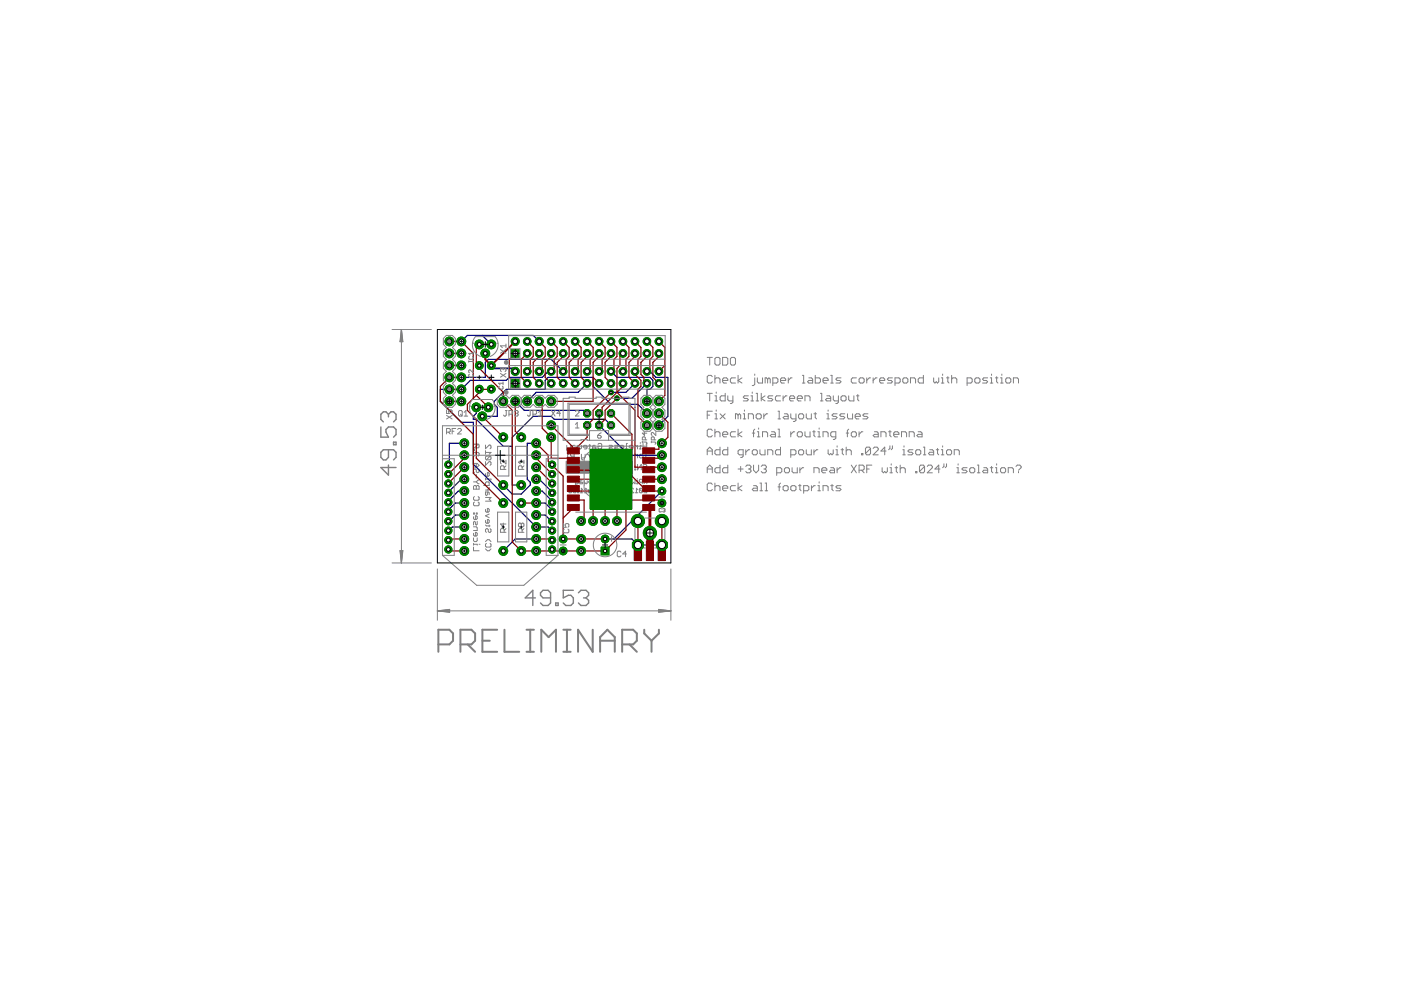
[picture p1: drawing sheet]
<svg xmlns="http://www.w3.org/2000/svg" width="297mm" height="210mm" viewBox="0 0 297 210" stroke-linecap="round" stroke-linejoin="round" font-family="sans-serif">
<g fill="none" stroke="#808080" stroke-width=".21">
<path d="M100.4 95.3h.2v.2h-.2zM100.4 98.3h.8l.4 .4-.4 .3h-.8M101 96.1l-.2-.2-.4 .2v.4l.2 .2M101 96.1l.2-.2 .4 .2v.4l-.2 .2M101 96.1v.2M101 98.3v.7M101.4 99.4l.2 .2v.4l-.4 .2-.2-.2v-.4l-.4-.2-.2 .2v.4l.2 .2M101.4 94.2h-.8l-.2 .2v.4l.2 .2M101.4 94.2l.2 .2v.4l-.2 .2h-.8M101.4 94.2l-.8 .8M102.9 95.9h1.2l-.4 .4M102.9 94.4v.7l.8-.7 .4 .2v.4l-.2 .1"/>
<path d="M102.9 97.9v.8l.8-.8 .4 .2v.4l-.2 .2M102.9 95.5v.8M103.9 96.7h-.8l-.2 .2v.4l.2 .2M103.9 96.7l.2 .2v.4l-.2 .2h-.8M103.9 96.7l-.8 .8M120.2 94.4v1l.4 .2M120.2 97.1h.4M120.4 95.7v.2M120.6 96.3h-.2v.8M120.9 94.4v.6l-.1 .2h-.6M121.7 96.7h-.6l-.2-.2v-.4l.2-.2h.6v1.2M121.9 94.4h-.4l-.2 .2v.6h.6l.2-.2-.2-.2h-.6"/>
<path d="M122.5 94.4v.6l.2 .2 .2-.2 .2 .2 .2-.2v-.6M123.3 96.3v1l.4 .2M124.1 96.3v.6l-.2 .2h-.6M124.5 94.8h-.8l.2-.4h.3l.3 .2v.4l-.3 .2h-.3M124.5 96.3h.2l.3 .4M124.8 94.4h.4M125 94.2v.8l-.2 .2M125 96.3v.8M125.4 96.3h.2l.4 .4M126 96.3v.8M126.2 94.4h-.4l-.2 .2v.6h.6l.2-.2-.2-.2h-.6M126.8 94.2l.2-.2h.4l.2 .2v.8l-.2 .2h-.4l-.2-.2v-.4h.4"/>
<path d="M127.2 96.7h-.8l.2-.4h.4l.2 .2v.4l-.2 .2h-.4M128.4 95.9v1.2h-.6l-.2-.2v-.4l.2-.2h.6M129.1 94.4h.6l.2 .2-.8 .4 .2 .2h.6M129.5 97.1h-.6l-.2-.2v-.4l.2-.2h.6v1.2M129.9 96.3h.6l.2 .2-.8 .4 .2 .2h.6M130.3 94.4h.6l.2 .2-.2 .2h-.4l-.2 .2 .2 .2h.6M131.7 96.3h-.4l-.2 .2v.6h.6l.1-.2-.1-.2h-.6M132.2 94.8h-.7l.2-.4h.4l.1 .2v.4l-.1 .2h-.4M132.6 95.2h.4M132.6 96.7l-.4 .4M133 94h-.2v1.2M133 96.7h-.6l-.2-.2v-.4l.2-.2h.6v1.2"/>
<path d="M134.2 94.8h-.8l.2-.4h.4l.2 .2v.4l-.2 .2h-.4M134.6 94.4h.2l.4 .4M134.6 96.3h.2l.4 .4M134.6 98.8h.2v.3h-.2zM134.6 99.4h.2v.2h-.2zM135.2 94.4v.8M135.2 96.3v.8M135.2 98.5v1.1l.8-1.1v1.1M135.6 96.5l.2-.2h.3l.2 .2v.4l-.2 .2h-.3l-.2-.2zM135.6 95.2h.4M135.8 93.8v.2M136 94.4h-.2v.8"/>
<path d="M136.3 94v1.2l.4-.4 .4 .4v-1.2M136.3 98.7l.2-.2h.4l.2 .2-.2 .4h-.4l-.2 .2 .2 .3h.4l.2-.2M136.7 95.9l.2 .2v1M136.7 96.5h.4M100.4 116v.8h1.2M100.4 113.1v.4l.2 .1h.4l.2-.1v-.4l-.4-.2v.7M100.4 109.6v.4l.2 .2h.4l.2-.2v-.4l-.4-.2v.8M100.4 102.2h.6M100.4 108.8h.2v.2h-.2zM100.4 114v.6l.2 .2h.4l.2-.2v-.6M100.4 115.2v.4M100.4 111.7h.6l.2 .2v.6h-.8"/>
<path d="M100.4 115.4h.8v.2M100.6 102.9l.4 .2 .4-.2 .2 .2v.6h-1.2v-.6zM100.6 105.3l-.2 .2v.4l.2 .2h.8l.2-.2v-.4l-.2-.2M100.6 106.4l-.2 .2v.4l.2 .2h.8l.2-.2v-.4l-.2-.2M101 108.8h.2v.2h-.2zM101 100.6v.8M101 103.1v.6M101 102.2l.4 .4h.2M101.2 110.5v.6l-.2 .2-.2-.2v-.4l-.2-.2-.2 .2v.6M101.6 115.4h.2M101.6 101.8h-.2l-.4 .4M102.6 102.9h1.1v-.5l-.2-.2h-.4l-.2 .2v.5"/>
<path d="M102.9 116.4l.4 .4h.4l.4-.4M102.9 101.6h1.2v.2M102.9 100.4v.4l.2 .2h.4l.2-.2v-.4l-.4-.2v.8M102.9 101.4v.4M102.9 108v.4l.2 .2h.4l.2-.2v-.4l-.4-.2v.8M102.9 110.3v.4l.2 .2h.4l.2-.2v-.4l-.4-.1v.7M102.9 114.8l.4-.4h.4l.4 .4M102.9 111.3l.2 .2h.8M102.9 105.5h1.2l-.4 .4 .4 .4h-1.2M102.9 103.9h.8M103.1 115.2l-.2 .2v.4l.2 .2h.8l.2-.2v-.4l-.2-.2M103.3 104.3v.6l-.2 .2-.2-.2v-.6h.6l.2 .2v.4"/>
<path d="M103.7 103.3l-.4 .6M103.7 111.3v.4M103.7 109l-.8 .4 .8 .3M103.9 112.1l.2 .2v.4l-.2 .2-.4-.2v-.4l-.2-.2-.4 .2v.4l.2 .2M120.8 104l-.2 .2 .2 .3h.3l.1-.2M120.8 104h.1M121.2 103.7l-.1-.2h-.3l-.2 .2 .2 .3M121.5 103.5h.7v.5l-.3-.2-.4 .2 .2 .5 .5-.2M122 101.9v.8l.3 .2M122.5 103.8h.1v.2h-.1zM122.5 104.3h.1v.2h-.1zM122.6 101.9v.5l-.1 .2h-.5"/>
<path d="M122.9 104.5h.7M123.4 101.9l-.5 .2v.5h.5l.2-.2-.2-.1h-.5M123.6 103.8l-.3-.3v1M123.9 101.9v.5l.1 .2 .2-.2 .2 .2 .1-.2v-.5M123.9 104.5h.6M124.5 103.8l-.3-.3v1M124.8 104.3h.2v.2h-.2zM124.8 103.8l.2 .2zM125.4 102.3h-.6l.2-.4 .4 .2-.1 .5h-.3M125.4 104l-.1 .2 .1 .3h.4l.1-.2M125.4 104h.2M125.8 101.9h.3"/>
<path d="M125.9 101.8v.6l-.1 .2M125.9 103.7l-.1-.2h-.4l-.1 .2 .1 .3M126.9 101.9l-.5 .2v.5h.5l.1-.2-.1-.1h-.5M126.9 103.7l-.2-.2h-.3l-.2 .2 .7 .8h-.7M127.3 101.8l.2-.2h.3l.1 .2v.6l-.1 .2-.5-.2v-.3h.3M128.2 101.9h.5l.2 .2-.7 .3 .2 .2h.5M128.2 104l-.1 .2 .1 .3h.4l.1-.2-.1-.3M128.2 104l-.1-.2 .1-.3h.4l.1 .2-.1 .3M128.2 104h.4M129 103.7v.6l.2 .2h.3l.1-.2M129 103.7l.5-.2 .1 .2v.6M129 103.7l.6 .6"/>
<path d="M129.2 101.9h.4l.2 .2-.6 .3 .1 .2h.5M130 104h.6M130.7 102.3h-.6l.2-.4 .4 .2v.3l-.4 .2M131 102.6h.4M131.4 101.6h-.2v1M131.5 103.5h-.6l.6 1M131.8 103.7v.6l.2 .2 .5-.2M131.8 103.7l.2-.2h.3l.2 .2v.6M131.8 103.7l.7 .6M132.3 102.3h-.6l.1-.4 .5 .2-.2 .5h-.3M132.6 101.9l.5 .4M132.8 104h.6"/>
<path d="M133.1 101.9v.7M133.4 102.6h.3M133.5 101.5v.1M133.7 101.9h-.2v.7M134 101.6v1l.3-.3 .3 .3v-1M134.3 103.7l-.1-.2-.5 .2 .6 .8h-.6M134.6 104.5h.7M134.9 102.6h.4M135.1 101.5v.1M135.3 101.9h-.2v.7M135.3 103.8l-.4-.3v1M135.6 103.7l.1-.2h.3l.2 .2v.6"/>
<path d="M135.6 103.7v.6l.1 .2h.3l.2-.2M135.6 103.7l.6 .6M136.2 102.3h-.5l-.1-.2 .1-.5h.5v1M136.8 102.3l-.3 .3M137.1 102.3h-.4l-.2-.2 .2-.5h.4v1M137.1 103.7l-.1-.2h-.3l-.2 .2 .6 .8h-.6"/>
</g>
<path d="M120 97.8h14v2.5h-14z" fill="#808080" stroke="#808080" stroke-width=".21"/>
<g fill="#000080" stroke="#000080" stroke-width=".21">
<path d="M134.5 114.8h1.5v4.1h-1.5z"/>
<path d="M139.6 114.8h1.5v4.1h-1.5z"/>
</g>
<g fill="none" stroke="#000080" stroke-width=".25">
<path d="M97.8 72.4l1.3-1.3h14l1.2 1.3M102.3 71.1l1.9 1.9M116.9 78.7h-.7l-1.2 1.3h-7l-.7 .6h-7.6l-1.9 1.9M119.4 78.7l-2.5-2.5h-13.4l-.6 .6v3.2h-5.1M129.5 78.7l1.3 1.3h7l.6 .6v1.3l-.6 .6h-.6v2.6M137.2 78.7h.6l1.3 1.3h2.5v8.3l-1.9 1.9M95.3 82.5h-1.9v2.6l4.4 4.4h2.6v8.9l13.3 13.3h2.5l.9 .8M98.4 94h-3.1v4.4l-.2 .1M101 86.4v1.2l-.6 .7v.6h.6l5.7 5.7h1.9M109.2 85.1l1.9 1.9h12.7l.7 .6M113.7 94h-1.9v7.6l.6 .6v.6l-1.9 2h-1.9l-1.9-2M124.5 81.3l-1.9 1.9h-8.9l-1.9 1.9"/>
<path d="M127 90.2l6.3 6.3h7M129.5 90.2l-1.2-1.3h-10.8l-.6-.6h-3.8l-4.5 4.4v10.1h1.9M134.6 81.3l-1.9 1.9h-3.2M134.7 86.3l-.1 .1M137.2 87.6l-1.9-1.9h-5.8l-3.7-3.8v-1.9h-9.6l-.6 .6v1.9h-8.3l-2.5 2.6v.6l.6 .7v1.9h-3.1M137.2 81.3l-3.2 3.2h-3.2M98.4 111.7h-2.5l-.8 .8M98.4 109.2h-1.9l-1.2 1.3h-.2M98.4 106.7h-1.9l-1.2 1.2-.2 .6M98.4 104.1h-1.2l-1.9 1.9-.2 .5M98.4 101.6h-.6l-2.5 2.5-.2 .4M113.7 114.3h-4.5l-2.5 2.5"/>
<path d="M113.7 109.2h1.9l1.5 1.3M113.7 106.7h1.9l1.3 1.2 .2 .6M113.7 104.1h1.3l1.9 1.9 .2 .5M113.7 101.6h.6l2.6 2.5 .2 .4M128.3 114.3h5.7l1.3 1.2M135.3 115.5v1.3M135.3 115.5h5v1.3M140.3 104.1l-10.1 10.2"/>
</g>
<path d="M104.2 77.5v.6h4.4l.6 .6" fill="none" stroke="#000080" stroke-width=".38"/>
<path d="M108.4 74.1h1.6v1.6h-1.6z" fill="#008000" stroke="#008000" stroke-width=".21"/>
<circle cx="109.2" cy="74.9" r=".51" fill="#fff" stroke="#000" stroke-width=".21"/>
<circle cx="109.2" cy="72.4" r=".85" fill="#008000" stroke="#008000" stroke-width=".21"/>
<circle cx="109.2" cy="72.4" r=".51" fill="#fff" stroke="#000" stroke-width=".21"/>
<circle cx="111.8" cy="74.9" r=".8" fill="#008000" stroke="#008000" stroke-width=".21"/>
<circle cx="111.8" cy="74.9" r=".51" fill="#fff" stroke="#000" stroke-width=".21"/>
<circle cx="111.8" cy="72.4" r=".8" fill="#008000" stroke="#008000" stroke-width=".21"/>
<circle cx="111.8" cy="72.4" r=".51" fill="#fff" stroke="#000" stroke-width=".21"/>
<circle cx="114.3" cy="74.9" r=".8" fill="#008000" stroke="#008000" stroke-width=".21"/>
<circle cx="114.3" cy="74.9" r=".51" fill="#fff" stroke="#000" stroke-width=".21"/>
<circle cx="114.3" cy="72.4" r=".85" fill="#008000" stroke="#008000" stroke-width=".21"/>
<circle cx="114.3" cy="72.4" r=".51" fill="#fff" stroke="#000" stroke-width=".21"/>
<circle cx="116.9" cy="74.9" r=".8" fill="#008000" stroke="#008000" stroke-width=".21"/>
<circle cx="116.9" cy="74.9" r=".51" fill="#fff" stroke="#000" stroke-width=".21"/>
<circle cx="116.9" cy="72.4" r=".8" fill="#008000" stroke="#008000" stroke-width=".21"/>
<circle cx="116.9" cy="72.4" r=".51" fill="#fff" stroke="#000" stroke-width=".21"/>
<circle cx="119.4" cy="74.9" r=".8" fill="#008000" stroke="#008000" stroke-width=".21"/>
<circle cx="119.4" cy="74.9" r=".51" fill="#fff" stroke="#000" stroke-width=".21"/>
<circle cx="119.4" cy="72.4" r=".8" fill="#008000" stroke="#008000" stroke-width=".21"/>
<circle cx="119.4" cy="72.4" r=".51" fill="#fff" stroke="#000" stroke-width=".21"/>
<circle cx="121.9" cy="74.9" r=".8" fill="#008000" stroke="#008000" stroke-width=".21"/>
<circle cx="121.9" cy="74.9" r=".51" fill="#fff" stroke="#000" stroke-width=".21"/>
<circle cx="121.9" cy="72.4" r=".8" fill="#008000" stroke="#008000" stroke-width=".21"/>
<circle cx="121.9" cy="72.4" r=".51" fill="#fff" stroke="#000" stroke-width=".21"/>
<circle cx="124.5" cy="74.9" r=".8" fill="#008000" stroke="#008000" stroke-width=".21"/>
<circle cx="124.5" cy="74.9" r=".51" fill="#fff" stroke="#000" stroke-width=".21"/>
<circle cx="124.5" cy="72.4" r=".8" fill="#008000" stroke="#008000" stroke-width=".21"/>
<circle cx="124.5" cy="72.4" r=".51" fill="#fff" stroke="#000" stroke-width=".21"/>
<circle cx="127" cy="74.9" r=".8" fill="#008000" stroke="#008000" stroke-width=".21"/>
<circle cx="127" cy="74.9" r=".51" fill="#fff" stroke="#000" stroke-width=".21"/>
<circle cx="127" cy="72.4" r=".8" fill="#008000" stroke="#008000" stroke-width=".21"/>
<circle cx="127" cy="72.4" r=".51" fill="#fff" stroke="#000" stroke-width=".21"/>
<circle cx="129.5" cy="74.9" r=".8" fill="#008000" stroke="#008000" stroke-width=".21"/>
<circle cx="129.5" cy="74.9" r=".51" fill="#fff" stroke="#000" stroke-width=".21"/>
<circle cx="129.5" cy="72.4" r=".8" fill="#008000" stroke="#008000" stroke-width=".21"/>
<circle cx="129.5" cy="72.4" r=".51" fill="#fff" stroke="#000" stroke-width=".21"/>
<circle cx="132.1" cy="74.9" r=".8" fill="#008000" stroke="#008000" stroke-width=".21"/>
<circle cx="132.1" cy="74.9" r=".51" fill="#fff" stroke="#000" stroke-width=".21"/>
<circle cx="132.1" cy="72.4" r=".8" fill="#008000" stroke="#008000" stroke-width=".21"/>
<circle cx="132.1" cy="72.4" r=".51" fill="#fff" stroke="#000" stroke-width=".21"/>
<circle cx="134.6" cy="74.9" r=".8" fill="#008000" stroke="#008000" stroke-width=".21"/>
<circle cx="134.6" cy="74.9" r=".51" fill="#fff" stroke="#000" stroke-width=".21"/>
<circle cx="134.6" cy="72.4" r=".8" fill="#008000" stroke="#008000" stroke-width=".21"/>
<circle cx="134.6" cy="72.4" r=".51" fill="#fff" stroke="#000" stroke-width=".21"/>
<circle cx="137.2" cy="74.9" r=".8" fill="#008000" stroke="#008000" stroke-width=".21"/>
<circle cx="137.2" cy="74.9" r=".51" fill="#fff" stroke="#000" stroke-width=".21"/>
<circle cx="137.2" cy="72.4" r=".8" fill="#008000" stroke="#008000" stroke-width=".21"/>
<circle cx="137.2" cy="72.4" r=".51" fill="#fff" stroke="#000" stroke-width=".21"/>
<circle cx="139.7" cy="74.9" r=".8" fill="#008000" stroke="#008000" stroke-width=".21"/>
<circle cx="139.7" cy="74.9" r=".51" fill="#fff" stroke="#000" stroke-width=".21"/>
<circle cx="139.7" cy="72.4" r=".8" fill="#008000" stroke="#008000" stroke-width=".21"/>
<circle cx="139.7" cy="72.4" r=".51" fill="#fff" stroke="#000" stroke-width=".21"/>
<circle cx="117.1" cy="98.5" r=".76" fill="#008000" stroke="#008000" stroke-width=".21"/>
<circle cx="117.1" cy="98.5" r=".4" fill="#fff" stroke="#000" stroke-width=".21"/>
<circle cx="117.1" cy="100.5" r=".76" fill="#008000" stroke="#008000" stroke-width=".21"/>
<circle cx="117.1" cy="100.5" r=".4" fill="#fff" stroke="#000" stroke-width=".21"/>
<circle cx="117.1" cy="102.5" r=".76" fill="#008000" stroke="#008000" stroke-width=".21"/>
<circle cx="117.1" cy="102.5" r=".4" fill="#fff" stroke="#000" stroke-width=".21"/>
<circle cx="117.1" cy="104.5" r=".76" fill="#008000" stroke="#008000" stroke-width=".21"/>
<circle cx="117.1" cy="104.5" r=".4" fill="#fff" stroke="#000" stroke-width=".21"/>
<circle cx="117.1" cy="106.5" r=".76" fill="#008000" stroke="#008000" stroke-width=".21"/>
<circle cx="117.1" cy="106.5" r=".4" fill="#fff" stroke="#000" stroke-width=".21"/>
<circle cx="117.1" cy="108.5" r=".76" fill="#008000" stroke="#008000" stroke-width=".21"/>
<circle cx="117.1" cy="108.5" r=".4" fill="#fff" stroke="#000" stroke-width=".21"/>
<circle cx="117.1" cy="110.5" r=".76" fill="#008000" stroke="#008000" stroke-width=".21"/>
<circle cx="117.1" cy="110.5" r=".4" fill="#fff" stroke="#000" stroke-width=".21"/>
<circle cx="117.1" cy="112.5" r=".76" fill="#008000" stroke="#008000" stroke-width=".21"/>
<circle cx="117.1" cy="112.5" r=".4" fill="#fff" stroke="#000" stroke-width=".21"/>
<circle cx="117.1" cy="114.5" r=".76" fill="#008000" stroke="#008000" stroke-width=".21"/>
<circle cx="117.1" cy="114.5" r=".4" fill="#fff" stroke="#000" stroke-width=".21"/>
<circle cx="117.1" cy="116.5" r=".76" fill="#008000" stroke="#008000" stroke-width=".21"/>
<circle cx="117.1" cy="116.5" r=".4" fill="#fff" stroke="#000" stroke-width=".21"/>
<circle cx="95.1" cy="98.5" r=".76" fill="#008000" stroke="#008000" stroke-width=".21"/>
<circle cx="95.1" cy="98.5" r=".4" fill="#fff" stroke="#000" stroke-width=".21"/>
<circle cx="95.1" cy="100.5" r=".76" fill="#008000" stroke="#008000" stroke-width=".21"/>
<circle cx="95.1" cy="100.5" r=".4" fill="#fff" stroke="#000" stroke-width=".21"/>
<circle cx="95.1" cy="102.5" r=".76" fill="#008000" stroke="#008000" stroke-width=".21"/>
<circle cx="95.1" cy="102.5" r=".4" fill="#fff" stroke="#000" stroke-width=".21"/>
<circle cx="95.1" cy="104.5" r=".76" fill="#008000" stroke="#008000" stroke-width=".21"/>
<circle cx="95.1" cy="104.5" r=".4" fill="#fff" stroke="#000" stroke-width=".21"/>
<circle cx="95.1" cy="106.5" r=".76" fill="#008000" stroke="#008000" stroke-width=".21"/>
<circle cx="95.1" cy="106.5" r=".4" fill="#fff" stroke="#000" stroke-width=".21"/>
<circle cx="95.1" cy="108.5" r=".76" fill="#008000" stroke="#008000" stroke-width=".21"/>
<circle cx="95.1" cy="108.5" r=".4" fill="#fff" stroke="#000" stroke-width=".21"/>
<circle cx="95.1" cy="110.5" r=".76" fill="#008000" stroke="#008000" stroke-width=".21"/>
<circle cx="95.1" cy="110.5" r=".4" fill="#fff" stroke="#000" stroke-width=".21"/>
<circle cx="95.1" cy="112.5" r=".76" fill="#008000" stroke="#008000" stroke-width=".21"/>
<circle cx="95.1" cy="112.5" r=".4" fill="#fff" stroke="#000" stroke-width=".21"/>
<circle cx="95.1" cy="114.5" r=".76" fill="#008000" stroke="#008000" stroke-width=".21"/>
<circle cx="95.1" cy="114.5" r=".4" fill="#fff" stroke="#000" stroke-width=".21"/>
<circle cx="95.1" cy="116.5" r=".76" fill="#008000" stroke="#008000" stroke-width=".21"/>
<circle cx="95.1" cy="116.5" r=".4" fill="#fff" stroke="#000" stroke-width=".21"/>
<circle cx="113.7" cy="114.3" r=".93" fill="#008000" stroke="#008000" stroke-width=".21"/>
<circle cx="113.7" cy="114.3" r=".51" fill="#fff" stroke="#000" stroke-width=".21"/>
<circle cx="113.7" cy="111.7" r=".93" fill="#008000" stroke="#008000" stroke-width=".21"/>
<circle cx="113.7" cy="111.7" r=".51" fill="#fff" stroke="#000" stroke-width=".21"/>
<circle cx="113.7" cy="109.2" r=".93" fill="#008000" stroke="#008000" stroke-width=".21"/>
<circle cx="113.7" cy="109.2" r=".51" fill="#fff" stroke="#000" stroke-width=".21"/>
<circle cx="113.7" cy="106.7" r=".93" fill="#008000" stroke="#008000" stroke-width=".21"/>
<circle cx="113.7" cy="106.7" r=".51" fill="#fff" stroke="#000" stroke-width=".21"/>
<circle cx="113.7" cy="104.1" r=".93" fill="#008000" stroke="#008000" stroke-width=".21"/>
<circle cx="113.7" cy="104.1" r=".51" fill="#fff" stroke="#000" stroke-width=".21"/>
<circle cx="113.7" cy="101.6" r=".93" fill="#008000" stroke="#008000" stroke-width=".21"/>
<circle cx="113.7" cy="101.6" r=".51" fill="#fff" stroke="#000" stroke-width=".21"/>
<circle cx="113.7" cy="99.1" r=".93" fill="#008000" stroke="#008000" stroke-width=".21"/>
<circle cx="113.7" cy="99.1" r=".51" fill="#fff" stroke="#000" stroke-width=".21"/>
<circle cx="113.7" cy="96.5" r=".93" fill="#008000" stroke="#008000" stroke-width=".21"/>
<circle cx="113.7" cy="96.5" r=".51" fill="#fff" stroke="#000" stroke-width=".21"/>
<circle cx="113.7" cy="94" r=".93" fill="#008000" stroke="#008000" stroke-width=".21"/>
<circle cx="113.7" cy="94" r=".51" fill="#fff" stroke="#000" stroke-width=".21"/>
<circle cx="113.7" cy="116.8" r=".93" fill="#008000" stroke="#008000" stroke-width=".21"/>
<circle cx="113.7" cy="116.8" r=".51" fill="#fff" stroke="#000" stroke-width=".21"/>
<circle cx="98.4" cy="116.8" r=".93" fill="#008000" stroke="#008000" stroke-width=".21"/>
<circle cx="98.4" cy="116.8" r=".51" fill="#fff" stroke="#000" stroke-width=".21"/>
<circle cx="98.4" cy="114.3" r=".93" fill="#008000" stroke="#008000" stroke-width=".21"/>
<circle cx="98.4" cy="114.3" r=".51" fill="#fff" stroke="#000" stroke-width=".21"/>
<circle cx="98.4" cy="111.7" r=".93" fill="#008000" stroke="#008000" stroke-width=".21"/>
<circle cx="98.4" cy="111.7" r=".51" fill="#fff" stroke="#000" stroke-width=".21"/>
<circle cx="98.4" cy="109.2" r=".93" fill="#008000" stroke="#008000" stroke-width=".21"/>
<circle cx="98.4" cy="109.2" r=".51" fill="#fff" stroke="#000" stroke-width=".21"/>
<circle cx="98.4" cy="106.7" r=".93" fill="#008000" stroke="#008000" stroke-width=".21"/>
<circle cx="98.4" cy="106.7" r=".51" fill="#fff" stroke="#000" stroke-width=".21"/>
<circle cx="98.4" cy="104.1" r=".93" fill="#008000" stroke="#008000" stroke-width=".21"/>
<circle cx="98.4" cy="104.1" r=".51" fill="#fff" stroke="#000" stroke-width=".21"/>
<circle cx="98.4" cy="101.6" r=".93" fill="#008000" stroke="#008000" stroke-width=".21"/>
<circle cx="98.4" cy="101.6" r=".51" fill="#fff" stroke="#000" stroke-width=".21"/>
<circle cx="98.4" cy="99.1" r=".93" fill="#008000" stroke="#008000" stroke-width=".21"/>
<circle cx="98.4" cy="99.1" r=".51" fill="#fff" stroke="#000" stroke-width=".21"/>
<circle cx="98.4" cy="96.5" r=".93" fill="#008000" stroke="#008000" stroke-width=".21"/>
<circle cx="98.4" cy="96.5" r=".51" fill="#fff" stroke="#000" stroke-width=".21"/>
<circle cx="98.4" cy="94" r=".93" fill="#008000" stroke="#008000" stroke-width=".21"/>
<circle cx="98.4" cy="94" r=".51" fill="#fff" stroke="#000" stroke-width=".21"/>
<circle cx="110.5" cy="106.7" r=".93" fill="#008000" stroke="#008000" stroke-width=".21"/>
<circle cx="110.5" cy="106.7" r=".44" fill="#fff" stroke="#000" stroke-width=".21"/>
<circle cx="110.5" cy="116.8" r=".93" fill="#008000" stroke="#008000" stroke-width=".21"/>
<circle cx="110.5" cy="116.8" r=".44" fill="#fff" stroke="#000" stroke-width=".21"/>
<circle cx="135.3" cy="110.5" r="1.4" fill="#008000" stroke="#008000" stroke-width=".21"/>
<circle cx="135.3" cy="110.5" r=".78" fill="#fff" stroke="#000" stroke-width=".21"/>
<circle cx="140.3" cy="110.5" r="1.4" fill="#008000" stroke="#008000" stroke-width=".21"/>
<circle cx="140.3" cy="110.5" r=".78" fill="#fff" stroke="#000" stroke-width=".21"/>
<circle cx="135.3" cy="115.5" r="1.26" fill="#008000" stroke="#008000" stroke-width=".21"/>
<circle cx="135.3" cy="115.5" r=".78" fill="#fff" stroke="#000" stroke-width=".21"/>
<circle cx="140.3" cy="115.5" r="1.26" fill="#008000" stroke="#008000" stroke-width=".21"/>
<circle cx="140.3" cy="115.5" r=".78" fill="#fff" stroke="#000" stroke-width=".21"/>
<circle cx="137.8" cy="113" r="1.4" fill="#008000" stroke="#008000" stroke-width=".21"/>
<circle cx="137.8" cy="113" r=".78" fill="#fff" stroke="#000" stroke-width=".21"/>
<circle cx="124.5" cy="90.2" r=".83" fill="#008000" stroke="#008000" stroke-width=".21"/>
<circle cx="124.5" cy="90.2" r=".47" fill="#fff" stroke="#000" stroke-width=".21"/>
<circle cx="124.5" cy="87.6" r=".83" fill="#008000" stroke="#008000" stroke-width=".21"/>
<circle cx="124.5" cy="87.6" r=".47" fill="#fff" stroke="#000" stroke-width=".21"/>
<circle cx="127" cy="90.2" r=".83" fill="#008000" stroke="#008000" stroke-width=".21"/>
<circle cx="127" cy="90.2" r=".47" fill="#fff" stroke="#000" stroke-width=".21"/>
<circle cx="127" cy="87.6" r=".83" fill="#008000" stroke="#008000" stroke-width=".21"/>
<circle cx="127" cy="87.6" r=".47" fill="#fff" stroke="#000" stroke-width=".21"/>
<circle cx="129.5" cy="90.2" r=".83" fill="#008000" stroke="#008000" stroke-width=".21"/>
<circle cx="129.5" cy="90.2" r=".47" fill="#fff" stroke="#000" stroke-width=".21"/>
<circle cx="129.5" cy="87.6" r=".83" fill="#008000" stroke="#008000" stroke-width=".21"/>
<circle cx="129.5" cy="87.6" r=".47" fill="#fff" stroke="#000" stroke-width=".21"/>
<circle cx="109.2" cy="85.1" r=".93" fill="#008000" stroke="#008000" stroke-width=".21"/>
<circle cx="109.2" cy="85.1" r=".51" fill="#fff" stroke="#000" stroke-width=".21"/>
<circle cx="106.7" cy="85.1" r=".93" fill="#008000" stroke="#008000" stroke-width=".21"/>
<circle cx="106.7" cy="85.1" r=".51" fill="#fff" stroke="#000" stroke-width=".21"/>
<circle cx="111.8" cy="85.1" r=".93" fill="#008000" stroke="#008000" stroke-width=".21"/>
<circle cx="111.8" cy="85.1" r=".51" fill="#fff" stroke="#000" stroke-width=".21"/>
<circle cx="114.3" cy="85.1" r=".93" fill="#008000" stroke="#008000" stroke-width=".21"/>
<circle cx="114.3" cy="85.1" r=".51" fill="#fff" stroke="#000" stroke-width=".21"/>
<circle cx="116.9" cy="85.1" r=".93" fill="#008000" stroke="#008000" stroke-width=".21"/>
<circle cx="116.9" cy="85.1" r=".51" fill="#fff" stroke="#000" stroke-width=".21"/>
<circle cx="139.7" cy="90.2" r=".93" fill="#008000" stroke="#008000" stroke-width=".21"/>
<circle cx="139.7" cy="90.2" r=".51" fill="#fff" stroke="#000" stroke-width=".21"/>
<circle cx="139.7" cy="87.6" r=".93" fill="#008000" stroke="#008000" stroke-width=".21"/>
<circle cx="139.7" cy="87.6" r=".51" fill="#fff" stroke="#000" stroke-width=".21"/>
<circle cx="139.7" cy="85.1" r=".93" fill="#008000" stroke="#008000" stroke-width=".21"/>
<circle cx="139.7" cy="85.1" r=".51" fill="#fff" stroke="#000" stroke-width=".21"/>
<circle cx="95.3" cy="85.1" r=".93" fill="#008000" stroke="#008000" stroke-width=".21"/>
<circle cx="95.3" cy="85.1" r=".51" fill="#fff" stroke="#000" stroke-width=".21"/>
<circle cx="95.3" cy="82.6" r=".93" fill="#008000" stroke="#008000" stroke-width=".21"/>
<circle cx="95.3" cy="82.5" r=".51" fill="#fff" stroke="#000" stroke-width=".21"/>
<circle cx="95.3" cy="80" r=".93" fill="#008000" stroke="#008000" stroke-width=".21"/>
<circle cx="95.3" cy="80" r=".51" fill="#fff" stroke="#000" stroke-width=".21"/>
<circle cx="95.3" cy="77.5" r=".93" fill="#008000" stroke="#008000" stroke-width=".21"/>
<circle cx="95.3" cy="77.5" r=".51" fill="#fff" stroke="#000" stroke-width=".21"/>
<circle cx="95.3" cy="74.9" r=".93" fill="#008000" stroke="#008000" stroke-width=".21"/>
<circle cx="95.3" cy="74.9" r=".51" fill="#fff" stroke="#000" stroke-width=".21"/>
<circle cx="95.3" cy="72.4" r=".93" fill="#008000" stroke="#008000" stroke-width=".21"/>
<circle cx="95.3" cy="72.4" r=".51" fill="#fff" stroke="#000" stroke-width=".21"/>
<path d="M127.5 116h1.6v1.6h-1.6z" fill="#008000" stroke="#008000" stroke-width=".21"/>
<circle cx="128.3" cy="116.8" r=".36" fill="#fff" stroke="#000" stroke-width=".21"/>
<circle cx="128.3" cy="114.3" r=".83" fill="#008000" stroke="#008000" stroke-width=".21"/>
<circle cx="128.3" cy="114.3" r=".36" fill="#fff" stroke="#000" stroke-width=".21"/>
<circle cx="119.4" cy="116.8" r=".83" fill="#008000" stroke="#008000" stroke-width=".21"/>
<circle cx="119.4" cy="116.8" r=".36" fill="#fff" stroke="#000" stroke-width=".21"/>
<circle cx="119.4" cy="114.3" r=".83" fill="#008000" stroke="#008000" stroke-width=".21"/>
<circle cx="119.4" cy="114.3" r=".36" fill="#fff" stroke="#000" stroke-width=".21"/>
<circle cx="116.9" cy="92.7" r=".93" fill="#008000" stroke="#008000" stroke-width=".21"/>
<circle cx="116.9" cy="92.7" r=".51" fill="#fff" stroke="#000" stroke-width=".21"/>
<circle cx="140.3" cy="106.7" r=".83" fill="#008000" stroke="#008000" stroke-width=".21"/>
<circle cx="140.3" cy="106.7" r=".36" fill="#fff" stroke="#000" stroke-width=".21"/>
<circle cx="140.3" cy="104.1" r=".83" fill="#008000" stroke="#008000" stroke-width=".21"/>
<circle cx="140.3" cy="104.1" r=".36" fill="#fff" stroke="#000" stroke-width=".21"/>
<path d="M108.4 80.5h1.6v1.6h-1.6z" fill="#008000" stroke="#008000" stroke-width=".21"/>
<circle cx="109.2" cy="81.3" r=".51" fill="#fff" stroke="#000" stroke-width=".21"/>
<circle cx="109.2" cy="78.7" r=".85" fill="#008000" stroke="#008000" stroke-width=".21"/>
<circle cx="109.2" cy="78.7" r=".51" fill="#fff" stroke="#000" stroke-width=".21"/>
<circle cx="111.8" cy="81.3" r=".8" fill="#008000" stroke="#008000" stroke-width=".21"/>
<circle cx="111.8" cy="81.3" r=".51" fill="#fff" stroke="#000" stroke-width=".21"/>
<circle cx="111.8" cy="78.7" r=".8" fill="#008000" stroke="#008000" stroke-width=".21"/>
<circle cx="111.8" cy="78.7" r=".51" fill="#fff" stroke="#000" stroke-width=".21"/>
<circle cx="114.3" cy="81.3" r=".8" fill="#008000" stroke="#008000" stroke-width=".21"/>
<circle cx="114.3" cy="81.3" r=".51" fill="#fff" stroke="#000" stroke-width=".21"/>
<circle cx="114.3" cy="78.7" r=".85" fill="#008000" stroke="#008000" stroke-width=".21"/>
<circle cx="114.3" cy="78.7" r=".51" fill="#fff" stroke="#000" stroke-width=".21"/>
<circle cx="116.9" cy="81.3" r=".8" fill="#008000" stroke="#008000" stroke-width=".21"/>
<circle cx="116.9" cy="81.3" r=".51" fill="#fff" stroke="#000" stroke-width=".21"/>
<circle cx="116.9" cy="78.7" r=".8" fill="#008000" stroke="#008000" stroke-width=".21"/>
<circle cx="116.9" cy="78.7" r=".51" fill="#fff" stroke="#000" stroke-width=".21"/>
<circle cx="119.4" cy="81.3" r=".8" fill="#008000" stroke="#008000" stroke-width=".21"/>
<circle cx="119.4" cy="81.3" r=".51" fill="#fff" stroke="#000" stroke-width=".21"/>
<circle cx="119.4" cy="78.7" r=".8" fill="#008000" stroke="#008000" stroke-width=".21"/>
<circle cx="119.4" cy="78.7" r=".51" fill="#fff" stroke="#000" stroke-width=".21"/>
<circle cx="121.9" cy="81.3" r=".8" fill="#008000" stroke="#008000" stroke-width=".21"/>
<circle cx="121.9" cy="81.3" r=".51" fill="#fff" stroke="#000" stroke-width=".21"/>
<circle cx="121.9" cy="78.7" r=".8" fill="#008000" stroke="#008000" stroke-width=".21"/>
<circle cx="121.9" cy="78.7" r=".51" fill="#fff" stroke="#000" stroke-width=".21"/>
<circle cx="124.5" cy="81.3" r=".8" fill="#008000" stroke="#008000" stroke-width=".21"/>
<circle cx="124.5" cy="81.3" r=".51" fill="#fff" stroke="#000" stroke-width=".21"/>
<circle cx="124.5" cy="78.7" r=".8" fill="#008000" stroke="#008000" stroke-width=".21"/>
<circle cx="124.5" cy="78.7" r=".51" fill="#fff" stroke="#000" stroke-width=".21"/>
<circle cx="127" cy="81.3" r=".8" fill="#008000" stroke="#008000" stroke-width=".21"/>
<circle cx="127" cy="81.3" r=".51" fill="#fff" stroke="#000" stroke-width=".21"/>
<circle cx="127" cy="78.7" r=".8" fill="#008000" stroke="#008000" stroke-width=".21"/>
<circle cx="127" cy="78.7" r=".51" fill="#fff" stroke="#000" stroke-width=".21"/>
<circle cx="129.5" cy="81.3" r=".8" fill="#008000" stroke="#008000" stroke-width=".21"/>
<circle cx="129.5" cy="81.3" r=".51" fill="#fff" stroke="#000" stroke-width=".21"/>
<circle cx="129.5" cy="78.7" r=".8" fill="#008000" stroke="#008000" stroke-width=".21"/>
<circle cx="129.5" cy="78.7" r=".51" fill="#fff" stroke="#000" stroke-width=".21"/>
<circle cx="132.1" cy="81.3" r=".8" fill="#008000" stroke="#008000" stroke-width=".21"/>
<circle cx="132.1" cy="81.3" r=".51" fill="#fff" stroke="#000" stroke-width=".21"/>
<circle cx="132.1" cy="78.7" r=".8" fill="#008000" stroke="#008000" stroke-width=".21"/>
<circle cx="132.1" cy="78.7" r=".51" fill="#fff" stroke="#000" stroke-width=".21"/>
<circle cx="134.6" cy="81.3" r=".8" fill="#008000" stroke="#008000" stroke-width=".21"/>
<circle cx="134.6" cy="81.3" r=".51" fill="#fff" stroke="#000" stroke-width=".21"/>
<circle cx="134.6" cy="78.7" r=".8" fill="#008000" stroke="#008000" stroke-width=".21"/>
<circle cx="134.6" cy="78.7" r=".51" fill="#fff" stroke="#000" stroke-width=".21"/>
<circle cx="137.2" cy="81.3" r=".8" fill="#008000" stroke="#008000" stroke-width=".21"/>
<circle cx="137.2" cy="81.3" r=".51" fill="#fff" stroke="#000" stroke-width=".21"/>
<circle cx="137.2" cy="78.7" r=".8" fill="#008000" stroke="#008000" stroke-width=".21"/>
<circle cx="137.2" cy="78.7" r=".51" fill="#fff" stroke="#000" stroke-width=".21"/>
<circle cx="139.7" cy="81.3" r=".8" fill="#008000" stroke="#008000" stroke-width=".21"/>
<circle cx="139.7" cy="81.3" r=".51" fill="#fff" stroke="#000" stroke-width=".21"/>
<circle cx="139.7" cy="78.7" r=".8" fill="#008000" stroke="#008000" stroke-width=".21"/>
<circle cx="139.7" cy="78.7" r=".51" fill="#fff" stroke="#000" stroke-width=".21"/>
<circle cx="140.3" cy="101.6" r=".93" fill="#008000" stroke="#008000" stroke-width=".21"/>
<circle cx="140.3" cy="101.6" r=".51" fill="#fff" stroke="#000" stroke-width=".21"/>
<circle cx="140.3" cy="94" r=".93" fill="#008000" stroke="#008000" stroke-width=".21"/>
<circle cx="140.3" cy="94" r=".51" fill="#fff" stroke="#000" stroke-width=".21"/>
<circle cx="130.8" cy="110.5" r=".93" fill="#008000" stroke="#008000" stroke-width=".21"/>
<circle cx="130.8" cy="110.5" r=".51" fill="#fff" stroke="#000" stroke-width=".21"/>
<circle cx="128.3" cy="110.5" r=".93" fill="#008000" stroke="#008000" stroke-width=".21"/>
<circle cx="128.3" cy="110.5" r=".51" fill="#fff" stroke="#000" stroke-width=".21"/>
<circle cx="125.8" cy="110.5" r=".93" fill="#008000" stroke="#008000" stroke-width=".21"/>
<circle cx="125.8" cy="110.5" r=".51" fill="#fff" stroke="#000" stroke-width=".21"/>
<circle cx="123.2" cy="110.5" r=".93" fill="#008000" stroke="#008000" stroke-width=".21"/>
<circle cx="123.2" cy="110.5" r=".51" fill="#fff" stroke="#000" stroke-width=".21"/>
<circle cx="116.9" cy="90.2" r=".93" fill="#008000" stroke="#008000" stroke-width=".21"/>
<circle cx="116.9" cy="90.2" r=".51" fill="#fff" stroke="#000" stroke-width=".21"/>
<circle cx="140.3" cy="96.5" r=".93" fill="#008000" stroke="#008000" stroke-width=".21"/>
<circle cx="140.3" cy="96.5" r=".51" fill="#fff" stroke="#000" stroke-width=".21"/>
<circle cx="140.3" cy="99.1" r=".93" fill="#008000" stroke="#008000" stroke-width=".21"/>
<circle cx="140.3" cy="99.1" r=".51" fill="#fff" stroke="#000" stroke-width=".21"/>
<circle cx="101.6" cy="73" r=".93" fill="#008000" stroke="#008000" stroke-width=".21"/>
<circle cx="101.6" cy="73" r=".4" fill="#fff" stroke="#000" stroke-width=".21"/>
<circle cx="102.9" cy="74.9" r=".93" fill="#008000" stroke="#008000" stroke-width=".21"/>
<circle cx="102.9" cy="74.9" r=".4" fill="#fff" stroke="#000" stroke-width=".21"/>
<circle cx="104.2" cy="73" r=".93" fill="#008000" stroke="#008000" stroke-width=".21"/>
<circle cx="104.2" cy="73" r=".4" fill="#fff" stroke="#000" stroke-width=".21"/>
<circle cx="104.2" cy="77.5" r=".83" fill="#008000" stroke="#008000" stroke-width=".21"/>
<circle cx="104.2" cy="77.5" r=".36" fill="#fff" stroke="#000" stroke-width=".21"/>
<circle cx="104.2" cy="82.5" r=".83" fill="#008000" stroke="#008000" stroke-width=".21"/>
<circle cx="104.2" cy="82.5" r=".36" fill="#fff" stroke="#000" stroke-width=".21"/>
<circle cx="101.6" cy="77.5" r=".83" fill="#008000" stroke="#008000" stroke-width=".21"/>
<circle cx="101.6" cy="77.5" r=".36" fill="#fff" stroke="#000" stroke-width=".21"/>
<circle cx="101.6" cy="82.5" r=".83" fill="#008000" stroke="#008000" stroke-width=".21"/>
<circle cx="101.6" cy="82.5" r=".36" fill="#fff" stroke="#000" stroke-width=".21"/>
<circle cx="137.2" cy="85.1" r=".93" fill="#008000" stroke="#008000" stroke-width=".21"/>
<circle cx="137.2" cy="85.1" r=".51" fill="#fff" stroke="#000" stroke-width=".21"/>
<circle cx="137.2" cy="87.6" r=".93" fill="#008000" stroke="#008000" stroke-width=".21"/>
<circle cx="137.2" cy="87.6" r=".51" fill="#fff" stroke="#000" stroke-width=".21"/>
<circle cx="137.2" cy="90.2" r=".93" fill="#008000" stroke="#008000" stroke-width=".21"/>
<circle cx="137.2" cy="90.2" r=".51" fill="#fff" stroke="#000" stroke-width=".21"/>
<circle cx="97.8" cy="85.1" r=".93" fill="#008000" stroke="#008000" stroke-width=".21"/>
<circle cx="97.8" cy="85.1" r=".51" fill="#fff" stroke="#000" stroke-width=".21"/>
<circle cx="97.8" cy="77.5" r=".93" fill="#008000" stroke="#008000" stroke-width=".21"/>
<circle cx="97.8" cy="77.5" r=".51" fill="#fff" stroke="#000" stroke-width=".21"/>
<circle cx="97.8" cy="74.9" r=".93" fill="#008000" stroke="#008000" stroke-width=".21"/>
<circle cx="97.8" cy="74.9" r=".51" fill="#fff" stroke="#000" stroke-width=".21"/>
<circle cx="97.8" cy="72.4" r=".93" fill="#008000" stroke="#008000" stroke-width=".21"/>
<circle cx="97.8" cy="72.4" r=".51" fill="#fff" stroke="#000" stroke-width=".21"/>
<circle cx="97.8" cy="80" r=".93" fill="#008000" stroke="#008000" stroke-width=".21"/>
<circle cx="97.8" cy="80" r=".51" fill="#fff" stroke="#000" stroke-width=".21"/>
<circle cx="97.8" cy="82.6" r=".93" fill="#008000" stroke="#008000" stroke-width=".21"/>
<circle cx="97.8" cy="82.5" r=".51" fill="#fff" stroke="#000" stroke-width=".21"/>
<circle cx="106.7" cy="106.7" r=".93" fill="#008000" stroke="#008000" stroke-width=".21"/>
<circle cx="106.7" cy="106.7" r=".44" fill="#fff" stroke="#000" stroke-width=".21"/>
<circle cx="106.7" cy="116.8" r=".93" fill="#008000" stroke="#008000" stroke-width=".21"/>
<circle cx="106.7" cy="116.8" r=".44" fill="#fff" stroke="#000" stroke-width=".21"/>
<circle cx="106.7" cy="102.8" r=".93" fill="#008000" stroke="#008000" stroke-width=".21"/>
<circle cx="106.7" cy="102.8" r=".44" fill="#fff" stroke="#000" stroke-width=".21"/>
<circle cx="106.7" cy="92.7" r=".93" fill="#008000" stroke="#008000" stroke-width=".21"/>
<circle cx="106.7" cy="92.7" r=".44" fill="#fff" stroke="#000" stroke-width=".21"/>
<circle cx="110.5" cy="102.8" r=".93" fill="#008000" stroke="#008000" stroke-width=".21"/>
<circle cx="110.5" cy="102.8" r=".44" fill="#fff" stroke="#000" stroke-width=".21"/>
<circle cx="110.5" cy="92.7" r=".93" fill="#008000" stroke="#008000" stroke-width=".21"/>
<circle cx="110.5" cy="92.7" r=".44" fill="#fff" stroke="#000" stroke-width=".21"/>
<circle cx="101" cy="86.4" r=".93" fill="#008000" stroke="#008000" stroke-width=".21"/>
<circle cx="101" cy="86.4" r=".4" fill="#fff" stroke="#000" stroke-width=".21"/>
<circle cx="102.3" cy="88.3" r=".93" fill="#008000" stroke="#008000" stroke-width=".21"/>
<circle cx="102.3" cy="88.3" r=".4" fill="#fff" stroke="#000" stroke-width=".21"/>
<circle cx="103.5" cy="86.4" r=".93" fill="#008000" stroke="#008000" stroke-width=".21"/>
<circle cx="103.5" cy="86.4" r=".4" fill="#fff" stroke="#000" stroke-width=".21"/>
<circle cx="123.2" cy="114.3" r=".93" fill="#008000" stroke="#008000" stroke-width=".21"/>
<circle cx="123.2" cy="114.3" r=".51" fill="#fff" stroke="#000" stroke-width=".21"/>
<circle cx="123.2" cy="116.8" r=".93" fill="#008000" stroke="#008000" stroke-width=".21"/>
<circle cx="123.2" cy="116.8" r=".51" fill="#fff" stroke="#000" stroke-width=".21"/>
<circle cx="129.5" cy="83.2" r=".51" fill="#008000" stroke="#008000" stroke-width=".21"/>
<circle cx="129.5" cy="83.2" r=".25" fill="#fff" stroke="#000" stroke-width=".21"/>
<circle cx="130.8" cy="84.5" r=".51" fill="#008000" stroke="#008000" stroke-width=".21"/>
<circle cx="130.8" cy="84.5" r=".25" fill="#fff" stroke="#000" stroke-width=".21"/>
<g fill="#800000" stroke="#800000" stroke-width=".21">
<path d="M134.5 114.8h1.5v4.1h-1.5z"/>
<path d="M137 114.8h1.6v4.1h-1.6z"/>
<path d="M139.6 114.8h1.5v4.1h-1.5z"/>
<path d="M120.3 95h2.5v1.2h-2.5z"/>
<path d="M120.3 97h2.5v1.2h-2.5z"/>
<path d="M120.3 99h2.5v1.2h-2.5z"/>
<path d="M120.3 101h2.5v1.2h-2.5z"/>
<path d="M120.3 103h2.5v1.2h-2.5z"/>
<path d="M120.3 104.9h2.5v1.3h-2.5z"/>
<path d="M120.3 107h2.5v1.2h-2.5z"/>
<path d="M136.3 95h2.5v1.2h-2.5z"/>
<path d="M136.3 97h2.5v1.2h-2.5z"/>
<path d="M136.3 99h2.5v1.2h-2.5z"/>
<path d="M136.3 101h2.5v1.2h-2.5z"/>
<path d="M136.3 103h2.5v1.2h-2.5z"/>
<path d="M136.3 104.9h2.5v1.3h-2.5z"/>
<path d="M136.3 107h2.5v1.2h-2.5z"/>
</g>
<path d="M137.8 113v3.8" fill="none" stroke="#800000" stroke-width="1.5"/>
<g fill="none" stroke="#800000" stroke-width=".25">
<path d="M95.3 72.4h2.5l2.6 2.5v9.6M95.3 74.9h2.5M95.3 77.5h2.5M101.6 73l-.6 .7v3.1l.6 .7v.6l5.1 5.1v1.9l1.9 1.9v27.9l1.9 1.9h6.4l.2-.3 .4 .3h10.8l4.4-4.4v-6.4h4.5l.3-.4 .3 .4h2.5v.7M109.2 74.9l-1.2 1.3v3.8l1.2 1.3M111.8 74.9l-1.3 1.3v3.8l1.3 1.3M111.8 72.4l1.3 1.3v1.9l-.7 .6v1.9l-.6 .6M114.3 72.4l1.3 1.3v1.9l-.6 .6v1.9l-.7 .6M114.3 74.9v.7l-1.2 1.2v3.2l1.2 1.3M116.9 74.9v.7l-1.3 1.2v3.2l1.3 1.3M116.9 72.4l1.2 1.3v1.9l-.6 .6v1.9l-.6 .6M119.4 74.9v.7l-1.3 1.2v3.2l1.3 1.3"/>
<path d="M119.4 72.4l1.3 1.3v1.9l-.7 .6v1.9l-.6 .6M121.9 74.9v.7l-1.2 1.2v3.2l1.2 1.3M121.9 72.4l1.3 1.3v1.9l-.6 .6v1.9l-.7 .6M124.5 74.9v.7l-1.3 1.2v3.2l1.3 1.3M124.5 72.4l1.3 1.3v1.9l-.7 .6v1.9l-.6 .6M127 74.9v.7l-1.2 1.2v8.3h-8.9M127 72.4l1.3 1.3v1.9l-.6 .6v1.9l-.7 .6M129.5 72.4l1.3 1.3v1.9l-.6 .6v1.9l-.7 .6M129.5 74.9v.7l-1.2 1.2v3.2l1.2 1.3M132.1 72.4l1.2 1.3v1.9l-.6 .6v1.9l-.6 .6M132.1 74.9l-.7 .7v1.9l-.6 .6v5.1M134.6 72.4l1.3 1.3v1.9l-.6 .6v1.9l-.7 .6v.7l1.3 1.2v1.3l-.6 .6v5.8l1.9 1.9"/>
<path d="M134.6 74.9v.7l-1.3 1.2v3.2l1.3 1.3M137.2 72.4l1.2 1.3v1.9l-.6 .6v1.9l-.6 .6M137.2 74.9v.7l-1.3 1.2v2.6l.6 .6v.6l.7 .7M139.7 74.9v.7l-1.3 1.2v3.2l1.3 1.3M139.7 72.4l1.3 1.3v10.1l-1.3 1.3M141 77.5l-1.3 1.2M95.3 82.5h2.5M95.3 85.1h2.5M97.8 80h-2.5l-1.9 1.9v3.2l7 7v8.2l6.3 6.4M98.4 96.5v.7l-3.3 3.3M98.4 99.1l-3.3 3.4M101 83.8l2.5 2.6"/>
<path d="M102.3 88.3l4.4 4.4M104.2 82.5h-2.6v.7l-2.5 2.5v1.3l1.9 1.9v8.3l5.7 5.6M104.2 82.5h.1M109.2 85.1v6.3l1.3 1.3M113.7 94l2.5 2.5v1.3l3.2 3.2v13.3h8.9M113.7 99.1l3.4 3.4M113.7 96.5v.7l3.4 3.3M114.3 85.1l.7 .6v5.1l1.9 1.9v4.5h4.4l.3 .4M121.6 99.6l9.2 .1v10.8M125.8 80l1.2 1.3M129.5 87.6l4.5 4.5v8.9l3.2 3.1 .3-.5M129.5 83.2l-3.7 3.8v1.9l-1.3 1.3v2.5l-2.9 2.9-.3-.4v-.6l-4.4-4.4"/>
<path d="M130.8 83.2l3.8 3.8v12.1h2.6l.3 .5 .3-.5h2.5M130.8 83.2l-3.1 3.2v.6l-.7 .6M130.8 84.5l-2.5 2.5v1.9l-1.3 1.3M132.1 81.3v.6l-1.3 1.3M139.7 87.6l1.9 1.9v3.2l-1.9 1.9v.6h-1.9l-.3 .4M140.3 96.5v.7h-2.5l-.3 .4M95.1 116.5l.2 .3h3.1M98.4 114.3h-3.1l-.2 .2M110.5 106.7h3.2M113.7 114.3h3.2l.2 .2M121.6 105.6l.3 .4h1.9v3.8l-.6 .7M121.6 103.6l.3 .5h3.9v6.4"/>
<path d="M121.6 101.6h6.7v8.9M121.9 107.3l-2.5 2.5M135.3 110.5v6.3M137.5 103.6l.3 .5h2.5M137.5 101.6h2.8M137.8 103.5l-.3 .1M140.3 110.5v6.3"/>
</g>
<path d="M137.5 107.6l.3 .3v5.1" fill="none" stroke="#800000" stroke-width=".61"/>
<path d="M102.9 74.9v1.3l1.3 1.3M104.2 77.5h.1M109.2 72.4l-5 5.1" fill="none" stroke="#800000" stroke-width=".38"/>
<path d="M108.4 74.1h1.6v1.6h-1.6z" fill="#008000" stroke="#008000" stroke-width=".21"/>
<circle cx="109.2" cy="74.9" r=".51" fill="#fff" stroke="#000" stroke-width=".21"/>
<circle cx="109.2" cy="72.4" r=".85" fill="#008000" stroke="#008000" stroke-width=".21"/>
<circle cx="109.2" cy="72.4" r=".51" fill="#fff" stroke="#000" stroke-width=".21"/>
<circle cx="111.8" cy="74.9" r=".8" fill="#008000" stroke="#008000" stroke-width=".21"/>
<circle cx="111.8" cy="74.9" r=".51" fill="#fff" stroke="#000" stroke-width=".21"/>
<circle cx="111.8" cy="72.4" r=".8" fill="#008000" stroke="#008000" stroke-width=".21"/>
<circle cx="111.8" cy="72.4" r=".51" fill="#fff" stroke="#000" stroke-width=".21"/>
<circle cx="114.3" cy="74.9" r=".8" fill="#008000" stroke="#008000" stroke-width=".21"/>
<circle cx="114.3" cy="74.9" r=".51" fill="#fff" stroke="#000" stroke-width=".21"/>
<circle cx="114.3" cy="72.4" r=".85" fill="#008000" stroke="#008000" stroke-width=".21"/>
<circle cx="114.3" cy="72.4" r=".51" fill="#fff" stroke="#000" stroke-width=".21"/>
<circle cx="116.9" cy="74.9" r=".8" fill="#008000" stroke="#008000" stroke-width=".21"/>
<circle cx="116.9" cy="74.9" r=".51" fill="#fff" stroke="#000" stroke-width=".21"/>
<circle cx="116.9" cy="72.4" r=".8" fill="#008000" stroke="#008000" stroke-width=".21"/>
<circle cx="116.9" cy="72.4" r=".51" fill="#fff" stroke="#000" stroke-width=".21"/>
<circle cx="119.4" cy="74.9" r=".8" fill="#008000" stroke="#008000" stroke-width=".21"/>
<circle cx="119.4" cy="74.9" r=".51" fill="#fff" stroke="#000" stroke-width=".21"/>
<circle cx="119.4" cy="72.4" r=".8" fill="#008000" stroke="#008000" stroke-width=".21"/>
<circle cx="119.4" cy="72.4" r=".51" fill="#fff" stroke="#000" stroke-width=".21"/>
<circle cx="121.9" cy="74.9" r=".8" fill="#008000" stroke="#008000" stroke-width=".21"/>
<circle cx="121.9" cy="74.9" r=".51" fill="#fff" stroke="#000" stroke-width=".21"/>
<circle cx="121.9" cy="72.4" r=".8" fill="#008000" stroke="#008000" stroke-width=".21"/>
<circle cx="121.9" cy="72.4" r=".51" fill="#fff" stroke="#000" stroke-width=".21"/>
<circle cx="124.5" cy="74.9" r=".8" fill="#008000" stroke="#008000" stroke-width=".21"/>
<circle cx="124.5" cy="74.9" r=".51" fill="#fff" stroke="#000" stroke-width=".21"/>
<circle cx="124.5" cy="72.4" r=".8" fill="#008000" stroke="#008000" stroke-width=".21"/>
<circle cx="124.5" cy="72.4" r=".51" fill="#fff" stroke="#000" stroke-width=".21"/>
<circle cx="127" cy="74.9" r=".8" fill="#008000" stroke="#008000" stroke-width=".21"/>
<circle cx="127" cy="74.9" r=".51" fill="#fff" stroke="#000" stroke-width=".21"/>
<circle cx="127" cy="72.4" r=".8" fill="#008000" stroke="#008000" stroke-width=".21"/>
<circle cx="127" cy="72.4" r=".51" fill="#fff" stroke="#000" stroke-width=".21"/>
<circle cx="129.5" cy="74.9" r=".8" fill="#008000" stroke="#008000" stroke-width=".21"/>
<circle cx="129.5" cy="74.9" r=".51" fill="#fff" stroke="#000" stroke-width=".21"/>
<circle cx="129.5" cy="72.4" r=".8" fill="#008000" stroke="#008000" stroke-width=".21"/>
<circle cx="129.5" cy="72.4" r=".51" fill="#fff" stroke="#000" stroke-width=".21"/>
<circle cx="132.1" cy="74.9" r=".8" fill="#008000" stroke="#008000" stroke-width=".21"/>
<circle cx="132.1" cy="74.9" r=".51" fill="#fff" stroke="#000" stroke-width=".21"/>
<circle cx="132.1" cy="72.4" r=".8" fill="#008000" stroke="#008000" stroke-width=".21"/>
<circle cx="132.1" cy="72.4" r=".51" fill="#fff" stroke="#000" stroke-width=".21"/>
<circle cx="134.6" cy="74.9" r=".8" fill="#008000" stroke="#008000" stroke-width=".21"/>
<circle cx="134.6" cy="74.9" r=".51" fill="#fff" stroke="#000" stroke-width=".21"/>
<circle cx="134.6" cy="72.4" r=".8" fill="#008000" stroke="#008000" stroke-width=".21"/>
<circle cx="134.6" cy="72.4" r=".51" fill="#fff" stroke="#000" stroke-width=".21"/>
<circle cx="137.2" cy="74.9" r=".8" fill="#008000" stroke="#008000" stroke-width=".21"/>
<circle cx="137.2" cy="74.9" r=".51" fill="#fff" stroke="#000" stroke-width=".21"/>
<circle cx="137.2" cy="72.4" r=".8" fill="#008000" stroke="#008000" stroke-width=".21"/>
<circle cx="137.2" cy="72.4" r=".51" fill="#fff" stroke="#000" stroke-width=".21"/>
<circle cx="139.7" cy="74.9" r=".8" fill="#008000" stroke="#008000" stroke-width=".21"/>
<circle cx="139.7" cy="74.9" r=".51" fill="#fff" stroke="#000" stroke-width=".21"/>
<circle cx="139.7" cy="72.4" r=".8" fill="#008000" stroke="#008000" stroke-width=".21"/>
<circle cx="139.7" cy="72.4" r=".51" fill="#fff" stroke="#000" stroke-width=".21"/>
<circle cx="117.1" cy="98.5" r=".76" fill="#008000" stroke="#008000" stroke-width=".21"/>
<circle cx="117.1" cy="98.5" r=".4" fill="#fff" stroke="#000" stroke-width=".21"/>
<circle cx="117.1" cy="100.5" r=".76" fill="#008000" stroke="#008000" stroke-width=".21"/>
<circle cx="117.1" cy="100.5" r=".4" fill="#fff" stroke="#000" stroke-width=".21"/>
<circle cx="117.1" cy="102.5" r=".76" fill="#008000" stroke="#008000" stroke-width=".21"/>
<circle cx="117.1" cy="102.5" r=".4" fill="#fff" stroke="#000" stroke-width=".21"/>
<circle cx="117.1" cy="104.5" r=".76" fill="#008000" stroke="#008000" stroke-width=".21"/>
<circle cx="117.1" cy="104.5" r=".4" fill="#fff" stroke="#000" stroke-width=".21"/>
<circle cx="117.1" cy="106.5" r=".76" fill="#008000" stroke="#008000" stroke-width=".21"/>
<circle cx="117.1" cy="106.5" r=".4" fill="#fff" stroke="#000" stroke-width=".21"/>
<circle cx="117.1" cy="108.5" r=".76" fill="#008000" stroke="#008000" stroke-width=".21"/>
<circle cx="117.1" cy="108.5" r=".4" fill="#fff" stroke="#000" stroke-width=".21"/>
<circle cx="117.1" cy="110.5" r=".76" fill="#008000" stroke="#008000" stroke-width=".21"/>
<circle cx="117.1" cy="110.5" r=".4" fill="#fff" stroke="#000" stroke-width=".21"/>
<circle cx="117.1" cy="112.5" r=".76" fill="#008000" stroke="#008000" stroke-width=".21"/>
<circle cx="117.1" cy="112.5" r=".4" fill="#fff" stroke="#000" stroke-width=".21"/>
<circle cx="117.1" cy="114.5" r=".76" fill="#008000" stroke="#008000" stroke-width=".21"/>
<circle cx="117.1" cy="114.5" r=".4" fill="#fff" stroke="#000" stroke-width=".21"/>
<circle cx="117.1" cy="116.5" r=".76" fill="#008000" stroke="#008000" stroke-width=".21"/>
<circle cx="117.1" cy="116.5" r=".4" fill="#fff" stroke="#000" stroke-width=".21"/>
<circle cx="95.1" cy="98.5" r=".76" fill="#008000" stroke="#008000" stroke-width=".21"/>
<circle cx="95.1" cy="98.5" r=".4" fill="#fff" stroke="#000" stroke-width=".21"/>
<circle cx="95.1" cy="100.5" r=".76" fill="#008000" stroke="#008000" stroke-width=".21"/>
<circle cx="95.1" cy="100.5" r=".4" fill="#fff" stroke="#000" stroke-width=".21"/>
<circle cx="95.1" cy="102.5" r=".76" fill="#008000" stroke="#008000" stroke-width=".21"/>
<circle cx="95.1" cy="102.5" r=".4" fill="#fff" stroke="#000" stroke-width=".21"/>
<circle cx="95.1" cy="104.5" r=".76" fill="#008000" stroke="#008000" stroke-width=".21"/>
<circle cx="95.1" cy="104.5" r=".4" fill="#fff" stroke="#000" stroke-width=".21"/>
<circle cx="95.1" cy="106.5" r=".76" fill="#008000" stroke="#008000" stroke-width=".21"/>
<circle cx="95.1" cy="106.5" r=".4" fill="#fff" stroke="#000" stroke-width=".21"/>
<circle cx="95.1" cy="108.5" r=".76" fill="#008000" stroke="#008000" stroke-width=".21"/>
<circle cx="95.1" cy="108.5" r=".4" fill="#fff" stroke="#000" stroke-width=".21"/>
<circle cx="95.1" cy="110.5" r=".76" fill="#008000" stroke="#008000" stroke-width=".21"/>
<circle cx="95.1" cy="110.5" r=".4" fill="#fff" stroke="#000" stroke-width=".21"/>
<circle cx="95.1" cy="112.5" r=".76" fill="#008000" stroke="#008000" stroke-width=".21"/>
<circle cx="95.1" cy="112.5" r=".4" fill="#fff" stroke="#000" stroke-width=".21"/>
<circle cx="95.1" cy="114.5" r=".76" fill="#008000" stroke="#008000" stroke-width=".21"/>
<circle cx="95.1" cy="114.5" r=".4" fill="#fff" stroke="#000" stroke-width=".21"/>
<circle cx="95.1" cy="116.5" r=".76" fill="#008000" stroke="#008000" stroke-width=".21"/>
<circle cx="95.1" cy="116.5" r=".4" fill="#fff" stroke="#000" stroke-width=".21"/>
<circle cx="113.7" cy="114.3" r=".93" fill="#008000" stroke="#008000" stroke-width=".21"/>
<circle cx="113.7" cy="114.3" r=".51" fill="#fff" stroke="#000" stroke-width=".21"/>
<circle cx="113.7" cy="111.7" r=".93" fill="#008000" stroke="#008000" stroke-width=".21"/>
<circle cx="113.7" cy="111.7" r=".51" fill="#fff" stroke="#000" stroke-width=".21"/>
<circle cx="113.7" cy="109.2" r=".93" fill="#008000" stroke="#008000" stroke-width=".21"/>
<circle cx="113.7" cy="109.2" r=".51" fill="#fff" stroke="#000" stroke-width=".21"/>
<circle cx="113.7" cy="106.7" r=".93" fill="#008000" stroke="#008000" stroke-width=".21"/>
<circle cx="113.7" cy="106.7" r=".51" fill="#fff" stroke="#000" stroke-width=".21"/>
<circle cx="113.7" cy="104.1" r=".93" fill="#008000" stroke="#008000" stroke-width=".21"/>
<circle cx="113.7" cy="104.1" r=".51" fill="#fff" stroke="#000" stroke-width=".21"/>
<circle cx="113.7" cy="101.6" r=".93" fill="#008000" stroke="#008000" stroke-width=".21"/>
<circle cx="113.7" cy="101.6" r=".51" fill="#fff" stroke="#000" stroke-width=".21"/>
<circle cx="113.7" cy="99.1" r=".93" fill="#008000" stroke="#008000" stroke-width=".21"/>
<circle cx="113.7" cy="99.1" r=".51" fill="#fff" stroke="#000" stroke-width=".21"/>
<circle cx="113.7" cy="96.5" r=".93" fill="#008000" stroke="#008000" stroke-width=".21"/>
<circle cx="113.7" cy="96.5" r=".51" fill="#fff" stroke="#000" stroke-width=".21"/>
<circle cx="113.7" cy="94" r=".93" fill="#008000" stroke="#008000" stroke-width=".21"/>
<circle cx="113.7" cy="94" r=".51" fill="#fff" stroke="#000" stroke-width=".21"/>
<circle cx="113.7" cy="116.8" r=".93" fill="#008000" stroke="#008000" stroke-width=".21"/>
<circle cx="113.7" cy="116.8" r=".51" fill="#fff" stroke="#000" stroke-width=".21"/>
<circle cx="98.4" cy="116.8" r=".93" fill="#008000" stroke="#008000" stroke-width=".21"/>
<circle cx="98.4" cy="116.8" r=".51" fill="#fff" stroke="#000" stroke-width=".21"/>
<circle cx="98.4" cy="114.3" r=".93" fill="#008000" stroke="#008000" stroke-width=".21"/>
<circle cx="98.4" cy="114.3" r=".51" fill="#fff" stroke="#000" stroke-width=".21"/>
<circle cx="98.4" cy="111.7" r=".93" fill="#008000" stroke="#008000" stroke-width=".21"/>
<circle cx="98.4" cy="111.7" r=".51" fill="#fff" stroke="#000" stroke-width=".21"/>
<circle cx="98.4" cy="109.2" r=".93" fill="#008000" stroke="#008000" stroke-width=".21"/>
<circle cx="98.4" cy="109.2" r=".51" fill="#fff" stroke="#000" stroke-width=".21"/>
<circle cx="98.4" cy="106.7" r=".93" fill="#008000" stroke="#008000" stroke-width=".21"/>
<circle cx="98.4" cy="106.7" r=".51" fill="#fff" stroke="#000" stroke-width=".21"/>
<circle cx="98.4" cy="104.1" r=".93" fill="#008000" stroke="#008000" stroke-width=".21"/>
<circle cx="98.4" cy="104.1" r=".51" fill="#fff" stroke="#000" stroke-width=".21"/>
<circle cx="98.4" cy="101.6" r=".93" fill="#008000" stroke="#008000" stroke-width=".21"/>
<circle cx="98.4" cy="101.6" r=".51" fill="#fff" stroke="#000" stroke-width=".21"/>
<circle cx="98.4" cy="99.1" r=".93" fill="#008000" stroke="#008000" stroke-width=".21"/>
<circle cx="98.4" cy="99.1" r=".51" fill="#fff" stroke="#000" stroke-width=".21"/>
<circle cx="98.4" cy="96.5" r=".93" fill="#008000" stroke="#008000" stroke-width=".21"/>
<circle cx="98.4" cy="96.5" r=".51" fill="#fff" stroke="#000" stroke-width=".21"/>
<circle cx="98.4" cy="94" r=".93" fill="#008000" stroke="#008000" stroke-width=".21"/>
<circle cx="98.4" cy="94" r=".51" fill="#fff" stroke="#000" stroke-width=".21"/>
<circle cx="110.5" cy="106.7" r=".93" fill="#008000" stroke="#008000" stroke-width=".21"/>
<circle cx="110.5" cy="106.7" r=".44" fill="#fff" stroke="#000" stroke-width=".21"/>
<circle cx="110.5" cy="116.8" r=".93" fill="#008000" stroke="#008000" stroke-width=".21"/>
<circle cx="110.5" cy="116.8" r=".44" fill="#fff" stroke="#000" stroke-width=".21"/>
<circle cx="135.3" cy="110.5" r="1.4" fill="#008000" stroke="#008000" stroke-width=".21"/>
<circle cx="135.3" cy="110.5" r=".78" fill="#fff" stroke="#000" stroke-width=".21"/>
<circle cx="140.3" cy="110.5" r="1.4" fill="#008000" stroke="#008000" stroke-width=".21"/>
<circle cx="140.3" cy="110.5" r=".78" fill="#fff" stroke="#000" stroke-width=".21"/>
<circle cx="135.3" cy="115.5" r="1.26" fill="#008000" stroke="#008000" stroke-width=".21"/>
<circle cx="135.3" cy="115.5" r=".78" fill="#fff" stroke="#000" stroke-width=".21"/>
<circle cx="140.3" cy="115.5" r="1.26" fill="#008000" stroke="#008000" stroke-width=".21"/>
<circle cx="140.3" cy="115.5" r=".78" fill="#fff" stroke="#000" stroke-width=".21"/>
<circle cx="137.8" cy="113" r="1.4" fill="#008000" stroke="#008000" stroke-width=".21"/>
<circle cx="137.8" cy="113" r=".78" fill="#fff" stroke="#000" stroke-width=".21"/>
<circle cx="124.5" cy="90.2" r=".83" fill="#008000" stroke="#008000" stroke-width=".21"/>
<circle cx="124.5" cy="90.2" r=".47" fill="#fff" stroke="#000" stroke-width=".21"/>
<circle cx="124.5" cy="87.6" r=".83" fill="#008000" stroke="#008000" stroke-width=".21"/>
<circle cx="124.5" cy="87.6" r=".47" fill="#fff" stroke="#000" stroke-width=".21"/>
<circle cx="127" cy="90.2" r=".83" fill="#008000" stroke="#008000" stroke-width=".21"/>
<circle cx="127" cy="90.2" r=".47" fill="#fff" stroke="#000" stroke-width=".21"/>
<circle cx="127" cy="87.6" r=".83" fill="#008000" stroke="#008000" stroke-width=".21"/>
<circle cx="127" cy="87.6" r=".47" fill="#fff" stroke="#000" stroke-width=".21"/>
<circle cx="129.5" cy="90.2" r=".83" fill="#008000" stroke="#008000" stroke-width=".21"/>
<circle cx="129.5" cy="90.2" r=".47" fill="#fff" stroke="#000" stroke-width=".21"/>
<circle cx="129.5" cy="87.6" r=".83" fill="#008000" stroke="#008000" stroke-width=".21"/>
<circle cx="129.5" cy="87.6" r=".47" fill="#fff" stroke="#000" stroke-width=".21"/>
<circle cx="109.2" cy="85.1" r=".93" fill="#008000" stroke="#008000" stroke-width=".21"/>
<circle cx="109.2" cy="85.1" r=".51" fill="#fff" stroke="#000" stroke-width=".21"/>
<circle cx="106.7" cy="85.1" r=".93" fill="#008000" stroke="#008000" stroke-width=".21"/>
<circle cx="106.7" cy="85.1" r=".51" fill="#fff" stroke="#000" stroke-width=".21"/>
<circle cx="111.8" cy="85.1" r=".93" fill="#008000" stroke="#008000" stroke-width=".21"/>
<circle cx="111.8" cy="85.1" r=".51" fill="#fff" stroke="#000" stroke-width=".21"/>
<circle cx="114.3" cy="85.1" r=".93" fill="#008000" stroke="#008000" stroke-width=".21"/>
<circle cx="114.3" cy="85.1" r=".51" fill="#fff" stroke="#000" stroke-width=".21"/>
<circle cx="116.9" cy="85.1" r=".93" fill="#008000" stroke="#008000" stroke-width=".21"/>
<circle cx="116.9" cy="85.1" r=".51" fill="#fff" stroke="#000" stroke-width=".21"/>
<circle cx="139.7" cy="90.2" r=".93" fill="#008000" stroke="#008000" stroke-width=".21"/>
<circle cx="139.7" cy="90.2" r=".51" fill="#fff" stroke="#000" stroke-width=".21"/>
<circle cx="139.7" cy="87.6" r=".93" fill="#008000" stroke="#008000" stroke-width=".21"/>
<circle cx="139.7" cy="87.6" r=".51" fill="#fff" stroke="#000" stroke-width=".21"/>
<circle cx="139.7" cy="85.1" r=".93" fill="#008000" stroke="#008000" stroke-width=".21"/>
<circle cx="139.7" cy="85.1" r=".51" fill="#fff" stroke="#000" stroke-width=".21"/>
<circle cx="95.3" cy="85.1" r=".93" fill="#008000" stroke="#008000" stroke-width=".21"/>
<circle cx="95.3" cy="85.1" r=".51" fill="#fff" stroke="#000" stroke-width=".21"/>
<circle cx="95.3" cy="82.6" r=".93" fill="#008000" stroke="#008000" stroke-width=".21"/>
<circle cx="95.3" cy="82.5" r=".51" fill="#fff" stroke="#000" stroke-width=".21"/>
<circle cx="95.3" cy="80" r=".93" fill="#008000" stroke="#008000" stroke-width=".21"/>
<circle cx="95.3" cy="80" r=".51" fill="#fff" stroke="#000" stroke-width=".21"/>
<circle cx="95.3" cy="77.5" r=".93" fill="#008000" stroke="#008000" stroke-width=".21"/>
<circle cx="95.3" cy="77.5" r=".51" fill="#fff" stroke="#000" stroke-width=".21"/>
<circle cx="95.3" cy="74.9" r=".93" fill="#008000" stroke="#008000" stroke-width=".21"/>
<circle cx="95.3" cy="74.9" r=".51" fill="#fff" stroke="#000" stroke-width=".21"/>
<circle cx="95.3" cy="72.4" r=".93" fill="#008000" stroke="#008000" stroke-width=".21"/>
<circle cx="95.3" cy="72.4" r=".51" fill="#fff" stroke="#000" stroke-width=".21"/>
<path d="M127.5 116h1.6v1.6h-1.6z" fill="#008000" stroke="#008000" stroke-width=".21"/>
<circle cx="128.3" cy="116.8" r=".36" fill="#fff" stroke="#000" stroke-width=".21"/>
<circle cx="128.3" cy="114.3" r=".83" fill="#008000" stroke="#008000" stroke-width=".21"/>
<circle cx="128.3" cy="114.3" r=".36" fill="#fff" stroke="#000" stroke-width=".21"/>
<circle cx="119.4" cy="116.8" r=".83" fill="#008000" stroke="#008000" stroke-width=".21"/>
<circle cx="119.4" cy="116.8" r=".36" fill="#fff" stroke="#000" stroke-width=".21"/>
<circle cx="119.4" cy="114.3" r=".83" fill="#008000" stroke="#008000" stroke-width=".21"/>
<circle cx="119.4" cy="114.3" r=".36" fill="#fff" stroke="#000" stroke-width=".21"/>
<circle cx="116.9" cy="92.7" r=".93" fill="#008000" stroke="#008000" stroke-width=".21"/>
<circle cx="116.9" cy="92.7" r=".51" fill="#fff" stroke="#000" stroke-width=".21"/>
<circle cx="140.3" cy="106.7" r=".83" fill="#008000" stroke="#008000" stroke-width=".21"/>
<circle cx="140.3" cy="106.7" r=".36" fill="#fff" stroke="#000" stroke-width=".21"/>
<circle cx="140.3" cy="104.1" r=".83" fill="#008000" stroke="#008000" stroke-width=".21"/>
<circle cx="140.3" cy="104.1" r=".36" fill="#fff" stroke="#000" stroke-width=".21"/>
<path d="M108.4 80.5h1.6v1.6h-1.6z" fill="#008000" stroke="#008000" stroke-width=".21"/>
<circle cx="109.2" cy="81.3" r=".51" fill="#fff" stroke="#000" stroke-width=".21"/>
<circle cx="109.2" cy="78.7" r=".85" fill="#008000" stroke="#008000" stroke-width=".21"/>
<circle cx="109.2" cy="78.7" r=".51" fill="#fff" stroke="#000" stroke-width=".21"/>
<circle cx="111.8" cy="81.3" r=".8" fill="#008000" stroke="#008000" stroke-width=".21"/>
<circle cx="111.8" cy="81.3" r=".51" fill="#fff" stroke="#000" stroke-width=".21"/>
<circle cx="111.8" cy="78.7" r=".8" fill="#008000" stroke="#008000" stroke-width=".21"/>
<circle cx="111.8" cy="78.7" r=".51" fill="#fff" stroke="#000" stroke-width=".21"/>
<circle cx="114.3" cy="81.3" r=".8" fill="#008000" stroke="#008000" stroke-width=".21"/>
<circle cx="114.3" cy="81.3" r=".51" fill="#fff" stroke="#000" stroke-width=".21"/>
<circle cx="114.3" cy="78.7" r=".85" fill="#008000" stroke="#008000" stroke-width=".21"/>
<circle cx="114.3" cy="78.7" r=".51" fill="#fff" stroke="#000" stroke-width=".21"/>
<circle cx="116.9" cy="81.3" r=".8" fill="#008000" stroke="#008000" stroke-width=".21"/>
<circle cx="116.9" cy="81.3" r=".51" fill="#fff" stroke="#000" stroke-width=".21"/>
<circle cx="116.9" cy="78.7" r=".8" fill="#008000" stroke="#008000" stroke-width=".21"/>
<circle cx="116.9" cy="78.7" r=".51" fill="#fff" stroke="#000" stroke-width=".21"/>
<circle cx="119.4" cy="81.3" r=".8" fill="#008000" stroke="#008000" stroke-width=".21"/>
<circle cx="119.4" cy="81.3" r=".51" fill="#fff" stroke="#000" stroke-width=".21"/>
<circle cx="119.4" cy="78.7" r=".8" fill="#008000" stroke="#008000" stroke-width=".21"/>
<circle cx="119.4" cy="78.7" r=".51" fill="#fff" stroke="#000" stroke-width=".21"/>
<circle cx="121.9" cy="81.3" r=".8" fill="#008000" stroke="#008000" stroke-width=".21"/>
<circle cx="121.9" cy="81.3" r=".51" fill="#fff" stroke="#000" stroke-width=".21"/>
<circle cx="121.9" cy="78.7" r=".8" fill="#008000" stroke="#008000" stroke-width=".21"/>
<circle cx="121.9" cy="78.7" r=".51" fill="#fff" stroke="#000" stroke-width=".21"/>
<circle cx="124.5" cy="81.3" r=".8" fill="#008000" stroke="#008000" stroke-width=".21"/>
<circle cx="124.5" cy="81.3" r=".51" fill="#fff" stroke="#000" stroke-width=".21"/>
<circle cx="124.5" cy="78.7" r=".8" fill="#008000" stroke="#008000" stroke-width=".21"/>
<circle cx="124.5" cy="78.7" r=".51" fill="#fff" stroke="#000" stroke-width=".21"/>
<circle cx="127" cy="81.3" r=".8" fill="#008000" stroke="#008000" stroke-width=".21"/>
<circle cx="127" cy="81.3" r=".51" fill="#fff" stroke="#000" stroke-width=".21"/>
<circle cx="127" cy="78.7" r=".8" fill="#008000" stroke="#008000" stroke-width=".21"/>
<circle cx="127" cy="78.7" r=".51" fill="#fff" stroke="#000" stroke-width=".21"/>
<circle cx="129.5" cy="81.3" r=".8" fill="#008000" stroke="#008000" stroke-width=".21"/>
<circle cx="129.5" cy="81.3" r=".51" fill="#fff" stroke="#000" stroke-width=".21"/>
<circle cx="129.5" cy="78.7" r=".8" fill="#008000" stroke="#008000" stroke-width=".21"/>
<circle cx="129.5" cy="78.7" r=".51" fill="#fff" stroke="#000" stroke-width=".21"/>
<circle cx="132.1" cy="81.3" r=".8" fill="#008000" stroke="#008000" stroke-width=".21"/>
<circle cx="132.1" cy="81.3" r=".51" fill="#fff" stroke="#000" stroke-width=".21"/>
<circle cx="132.1" cy="78.7" r=".8" fill="#008000" stroke="#008000" stroke-width=".21"/>
<circle cx="132.1" cy="78.7" r=".51" fill="#fff" stroke="#000" stroke-width=".21"/>
<circle cx="134.6" cy="81.3" r=".8" fill="#008000" stroke="#008000" stroke-width=".21"/>
<circle cx="134.6" cy="81.3" r=".51" fill="#fff" stroke="#000" stroke-width=".21"/>
<circle cx="134.6" cy="78.7" r=".8" fill="#008000" stroke="#008000" stroke-width=".21"/>
<circle cx="134.6" cy="78.7" r=".51" fill="#fff" stroke="#000" stroke-width=".21"/>
<circle cx="137.2" cy="81.3" r=".8" fill="#008000" stroke="#008000" stroke-width=".21"/>
<circle cx="137.2" cy="81.3" r=".51" fill="#fff" stroke="#000" stroke-width=".21"/>
<circle cx="137.2" cy="78.7" r=".8" fill="#008000" stroke="#008000" stroke-width=".21"/>
<circle cx="137.2" cy="78.7" r=".51" fill="#fff" stroke="#000" stroke-width=".21"/>
<circle cx="139.7" cy="81.3" r=".8" fill="#008000" stroke="#008000" stroke-width=".21"/>
<circle cx="139.7" cy="81.3" r=".51" fill="#fff" stroke="#000" stroke-width=".21"/>
<circle cx="139.7" cy="78.7" r=".8" fill="#008000" stroke="#008000" stroke-width=".21"/>
<circle cx="139.7" cy="78.7" r=".51" fill="#fff" stroke="#000" stroke-width=".21"/>
<circle cx="140.3" cy="101.6" r=".93" fill="#008000" stroke="#008000" stroke-width=".21"/>
<circle cx="140.3" cy="101.6" r=".51" fill="#fff" stroke="#000" stroke-width=".21"/>
<circle cx="140.3" cy="94" r=".93" fill="#008000" stroke="#008000" stroke-width=".21"/>
<circle cx="140.3" cy="94" r=".51" fill="#fff" stroke="#000" stroke-width=".21"/>
<circle cx="130.8" cy="110.5" r=".93" fill="#008000" stroke="#008000" stroke-width=".21"/>
<circle cx="130.8" cy="110.5" r=".51" fill="#fff" stroke="#000" stroke-width=".21"/>
<circle cx="128.3" cy="110.5" r=".93" fill="#008000" stroke="#008000" stroke-width=".21"/>
<circle cx="128.3" cy="110.5" r=".51" fill="#fff" stroke="#000" stroke-width=".21"/>
<circle cx="125.8" cy="110.5" r=".93" fill="#008000" stroke="#008000" stroke-width=".21"/>
<circle cx="125.8" cy="110.5" r=".51" fill="#fff" stroke="#000" stroke-width=".21"/>
<circle cx="123.2" cy="110.5" r=".93" fill="#008000" stroke="#008000" stroke-width=".21"/>
<circle cx="123.2" cy="110.5" r=".51" fill="#fff" stroke="#000" stroke-width=".21"/>
<circle cx="116.9" cy="90.2" r=".93" fill="#008000" stroke="#008000" stroke-width=".21"/>
<circle cx="116.9" cy="90.2" r=".51" fill="#fff" stroke="#000" stroke-width=".21"/>
<circle cx="140.3" cy="96.5" r=".93" fill="#008000" stroke="#008000" stroke-width=".21"/>
<circle cx="140.3" cy="96.5" r=".51" fill="#fff" stroke="#000" stroke-width=".21"/>
<circle cx="140.3" cy="99.1" r=".93" fill="#008000" stroke="#008000" stroke-width=".21"/>
<circle cx="140.3" cy="99.1" r=".51" fill="#fff" stroke="#000" stroke-width=".21"/>
<circle cx="101.6" cy="73" r=".93" fill="#008000" stroke="#008000" stroke-width=".21"/>
<circle cx="101.6" cy="73" r=".4" fill="#fff" stroke="#000" stroke-width=".21"/>
<circle cx="102.9" cy="74.9" r=".93" fill="#008000" stroke="#008000" stroke-width=".21"/>
<circle cx="102.9" cy="74.9" r=".4" fill="#fff" stroke="#000" stroke-width=".21"/>
<circle cx="104.2" cy="73" r=".93" fill="#008000" stroke="#008000" stroke-width=".21"/>
<circle cx="104.2" cy="73" r=".4" fill="#fff" stroke="#000" stroke-width=".21"/>
<circle cx="104.2" cy="77.5" r=".83" fill="#008000" stroke="#008000" stroke-width=".21"/>
<circle cx="104.2" cy="77.5" r=".36" fill="#fff" stroke="#000" stroke-width=".21"/>
<circle cx="104.2" cy="82.5" r=".83" fill="#008000" stroke="#008000" stroke-width=".21"/>
<circle cx="104.2" cy="82.5" r=".36" fill="#fff" stroke="#000" stroke-width=".21"/>
<circle cx="101.6" cy="77.5" r=".83" fill="#008000" stroke="#008000" stroke-width=".21"/>
<circle cx="101.6" cy="77.5" r=".36" fill="#fff" stroke="#000" stroke-width=".21"/>
<circle cx="101.6" cy="82.5" r=".83" fill="#008000" stroke="#008000" stroke-width=".21"/>
<circle cx="101.6" cy="82.5" r=".36" fill="#fff" stroke="#000" stroke-width=".21"/>
<circle cx="137.2" cy="85.1" r=".93" fill="#008000" stroke="#008000" stroke-width=".21"/>
<circle cx="137.2" cy="85.1" r=".51" fill="#fff" stroke="#000" stroke-width=".21"/>
<circle cx="137.2" cy="87.6" r=".93" fill="#008000" stroke="#008000" stroke-width=".21"/>
<circle cx="137.2" cy="87.6" r=".51" fill="#fff" stroke="#000" stroke-width=".21"/>
<circle cx="137.2" cy="90.2" r=".93" fill="#008000" stroke="#008000" stroke-width=".21"/>
<circle cx="137.2" cy="90.2" r=".51" fill="#fff" stroke="#000" stroke-width=".21"/>
<circle cx="97.8" cy="85.1" r=".93" fill="#008000" stroke="#008000" stroke-width=".21"/>
<circle cx="97.8" cy="85.1" r=".51" fill="#fff" stroke="#000" stroke-width=".21"/>
<circle cx="97.8" cy="77.5" r=".93" fill="#008000" stroke="#008000" stroke-width=".21"/>
<circle cx="97.8" cy="77.5" r=".51" fill="#fff" stroke="#000" stroke-width=".21"/>
<circle cx="97.8" cy="74.9" r=".93" fill="#008000" stroke="#008000" stroke-width=".21"/>
<circle cx="97.8" cy="74.9" r=".51" fill="#fff" stroke="#000" stroke-width=".21"/>
<circle cx="97.8" cy="72.4" r=".93" fill="#008000" stroke="#008000" stroke-width=".21"/>
<circle cx="97.8" cy="72.4" r=".51" fill="#fff" stroke="#000" stroke-width=".21"/>
<circle cx="97.8" cy="80" r=".93" fill="#008000" stroke="#008000" stroke-width=".21"/>
<circle cx="97.8" cy="80" r=".51" fill="#fff" stroke="#000" stroke-width=".21"/>
<circle cx="97.8" cy="82.6" r=".93" fill="#008000" stroke="#008000" stroke-width=".21"/>
<circle cx="97.8" cy="82.5" r=".51" fill="#fff" stroke="#000" stroke-width=".21"/>
<circle cx="106.7" cy="106.7" r=".93" fill="#008000" stroke="#008000" stroke-width=".21"/>
<circle cx="106.7" cy="106.7" r=".44" fill="#fff" stroke="#000" stroke-width=".21"/>
<circle cx="106.7" cy="116.8" r=".93" fill="#008000" stroke="#008000" stroke-width=".21"/>
<circle cx="106.7" cy="116.8" r=".44" fill="#fff" stroke="#000" stroke-width=".21"/>
<circle cx="106.7" cy="102.8" r=".93" fill="#008000" stroke="#008000" stroke-width=".21"/>
<circle cx="106.7" cy="102.8" r=".44" fill="#fff" stroke="#000" stroke-width=".21"/>
<circle cx="106.7" cy="92.7" r=".93" fill="#008000" stroke="#008000" stroke-width=".21"/>
<circle cx="106.7" cy="92.7" r=".44" fill="#fff" stroke="#000" stroke-width=".21"/>
<circle cx="110.5" cy="102.8" r=".93" fill="#008000" stroke="#008000" stroke-width=".21"/>
<circle cx="110.5" cy="102.8" r=".44" fill="#fff" stroke="#000" stroke-width=".21"/>
<circle cx="110.5" cy="92.7" r=".93" fill="#008000" stroke="#008000" stroke-width=".21"/>
<circle cx="110.5" cy="92.7" r=".44" fill="#fff" stroke="#000" stroke-width=".21"/>
<circle cx="101" cy="86.4" r=".93" fill="#008000" stroke="#008000" stroke-width=".21"/>
<circle cx="101" cy="86.4" r=".4" fill="#fff" stroke="#000" stroke-width=".21"/>
<circle cx="102.3" cy="88.3" r=".93" fill="#008000" stroke="#008000" stroke-width=".21"/>
<circle cx="102.3" cy="88.3" r=".4" fill="#fff" stroke="#000" stroke-width=".21"/>
<circle cx="103.5" cy="86.4" r=".93" fill="#008000" stroke="#008000" stroke-width=".21"/>
<circle cx="103.5" cy="86.4" r=".4" fill="#fff" stroke="#000" stroke-width=".21"/>
<circle cx="123.2" cy="114.3" r=".93" fill="#008000" stroke="#008000" stroke-width=".21"/>
<circle cx="123.2" cy="114.3" r=".51" fill="#fff" stroke="#000" stroke-width=".21"/>
<circle cx="123.2" cy="116.8" r=".93" fill="#008000" stroke="#008000" stroke-width=".21"/>
<circle cx="123.2" cy="116.8" r=".51" fill="#fff" stroke="#000" stroke-width=".21"/>
<circle cx="129.5" cy="83.2" r=".51" fill="#008000" stroke="#008000" stroke-width=".21"/>
<circle cx="129.5" cy="83.2" r=".25" fill="#fff" stroke="#000" stroke-width=".21"/>
<circle cx="130.8" cy="84.5" r=".51" fill="#008000" stroke="#008000" stroke-width=".21"/>
<circle cx="130.8" cy="84.5" r=".25" fill="#fff" stroke="#000" stroke-width=".21"/>
<g fill="none" stroke="#808080" stroke-width=".21">
<path d="M83.1 69.8h8.4M85.1 69.8v49.6M85.1 69.8l.3 2.7h-.6zM85.1 69.8l-.1 2.7M85.1 69.8l.1 2.7M85.1 69.8l-.2 2.7M85.1 69.8l.3 2.7M94 71.8l.6-.7h1.3l.6 .7v1.2l-.6 .7 .6 .6v1.3l-.6 .6 .6 .6v1.3l-.6 .6 .6 .7v1.2l-.6 .7 .6 .6v1.3l-.6 .6 .6 .7v1.2l-.6 .7h-1.3l-.6-.7v-1.2l.6-.7-.6-.6v-1.3l.6-.6-.6-.7v-1.2l.6-.7-.6-.6v-1.3l.6-.6-.6-.6v-1.3l.6-.6-.6-.7zM99.4 76.6h.9M99.4 76.5v.3M99.5 75.5l-.1 .2 .1 .5h.7l.1-.2-.1-.5M99.5 79.4l-.1 .1 .1 .5h.7l.1-.2-.1-.4"/>
<path d="M100.2 72.8h.3M100.3 74.6v.6M100.3 76.5v.3M100.3 78.4v.6l-.8-.6-.1 .2 .1 .4M100.3 74.9h-.9l.3 .3M101.9 75.6a2.66 2.66 0 0 1-1.1-4.2h4.2a2.66 2.66 0 0 1-1.1 4.2M102.8 72.8h.2M105.3 72.8h.2M106.1 74.1l1.2 .8M106.1 79.2l1.2 .8M106.7 78.2l.2-.2 .4 .2v.4l-.2 .2M106.7 78.2l-.2-.2-.4 .2v.4l.2 .2"/>
<path d="M106.7 78.2v.2M107.3 74.1l-1.2 .8M107.3 73.3h-1.2l.4 .4M107.3 72.9v.8M107.3 79.2l-1.2 .8M107.8 71.2h33.2v5h-33.2zM107.8 77.5h33.2v5h-33.2zM108.2 74h2v1.9h-2zM149.9 75.8h1.1M150.5 75.8v1.6M151 79.9l-.3-.3h-.5l-.3 .3v1l.3 .3h.5l.3-.3M151.6 79.6v1.6"/>
<path d="M151.8 75.8h.6l.3 .3v1l-.3 .3h-.6l-.2-.3v-1zM153.2 75.8h.8l.3 .3v1l-.3 .3h-.8zM155.1 75.8h.6l.2 .3v1l-.2 .3h-.6l-.2-.3v-1zM156.5 79.6v1.6M160 79.3v.3M170.1 79.6h.3v1.6M172.8 79.6v1.6h.9l.2-.3v-.5l-.2-.3h-.9M176.1 79.6h.3v1.6M195.8 79.6v1.6h-.9l-.2-.3v-.5l.2-.3h.9M199.9 79.3v.3M201 79.9v1l.2 .3M201.8 79.6v1.6"/>
<path d="M210.2 79.3v.3M211.3 79.9v1l.3 .3M212.4 79.3v.3M93.8 97.3h2.5v20.5h-2.5M93.8 96.5h24.5M94.7 86.9v.8h.6l-.2-.4 .2-.4h.4l.2 .2v.4l-.2 .2M94.7 91.6h.6l.2-.2v-.4l-.2-.2h-.6v1.2M94.7 88.1l1.2 .7M95.1 91.6l.4 .4M95.9 91.4h.3M95.9 88.1l-1.2 .7M96.6 90.8h-.7v1.2"/>
<path d="M97 91l.2-.2h.4l.2 .2v.2l-.8 .8h.8M97.2 87.2l.2-.2h.4l.2 .2v.8l-.2 .2h-.4l-.2-.2zM97.6 87.8l.4 .4M98.4 88.2h.8M98.4 87.4l.4-.4v1.2M99.6 86.1h.2M101 80h1.3M101.2 88.9a2.64 2.64 0 0 1-1-4.2h4.2a2.64 2.64 0 0 1-1.1 4.2M102.2 86.1h.2M103.5 80h1.3M104.7 86.1h.2M105.5 94.6h2.4v6.3h-2.4z"/>
<path d="M105.9 81.9l-.2 .1 .2 .5h.6l.2-.1-.2-.5M106.7 81v.6M106.7 81.3h-1l.3 .3M106.9 99.5v-.5l-.2-.2h-.4l-.2 .2v.5h1.2M107.1 87h.4M107.3 97.6v.8l-.8-.8-.4 .2v.4l.2 .2M107.3 98.8l-.4 .3M107.3 87v1l-.2 .2-.4-.2M107.9 87.8h.6l.2-.2v-.4l-.2-.2h-.6v1.2M108.2 80.3h2v2h-2zM109.1 87.2l.2-.2h.4l.2 .2-.2 .4M109.3 94.6h2.4v6.3h-2.4z"/>
<path d="M109.5 87.6h.2M109.7 87.6l.2 .2-.2 .4h-.4l-.2-.2M110.5 84.5l-.6-.7h-1.3l-.6 .7-.7-.7h-1.2l-.7 .7v1.2l.7 .7h1.2l.7-.7 .6 .7h1.3l.6-.7M110.5 84.5l.6-.7h1.3l.7 .7 .6-.7h1.3l.6 .7 .6-.7h1.3l.6 .7v1.2l-.6 .7h-1.3l-.6-.7-.6 .7h-1.3l-.6-.7-.7 .7h-1.3l-.6-.7M110.5 84.5v1.2M110.7 99.5v-.5l-.2-.2h-.4l-.2 .2v.5h1.2M111.1 97.6v.8M111.1 98.8l-.4 .3M111.1 98h-1.2l.4 .4M112.2 87h.4M112.4 87v1l-.2 .2-.4-.2M113 87.8h.6l.2-.2v-.4l-.2-.2h-.6v1.2"/>
<path d="M114.2 88.2h.7M114.2 87.4l.4-.4v1.2M116.9 87l.8 1.2M117.7 87l-.8 1.2M118.3 97.3h-2.5v20.5h2.5M118.9 87.6h-.8l.6-.6v1.2M119.4 84.5h1.3v-.3h1.2v.3h4.5v-.3h1.3v.3h4.4v-.3h1.2v.3h1.3v8.8h-10.1v-.1l-5.1 .1zM122 90l.4-.4v1.1M122 90.7h.8M122 87.2l.2-.1h.4l.2 .1v.2l-.8 .8h.8M122 94.6h15.1M124.4 96.3a2.23 2.23 0 0 1 2.5-.6 2.23 2.23 0 0 1 1.4 2.1v5a2.24 2.24 0 0 1-2.2 2.6 2.24 2.24 0 0 1-2.3-2.6l.1-5.4z"/>
<path d="M125 92.1h-4.3v-6.4h12.6v6.4h-4.3M125 93.3v-2h4v2M125 92.3h-4.6v-6.8h13.2v6.8h-4.6M126.7 92.3h.6l.2 .4-.2 .2h-.4l-.2-.2zM127.5 91.8l-.8 .5M136.2 93.7h.8l.1 .2-.1 .3M136.2 93.6v.3M136.7 91.7v.6l-.5-.5h.9M136.8 93.3v-.5l-.4-.2-.2 .2v.5h.9M138.1 93.7h.8l.1 .2-.1 .3M138.1 93.6v.3M138.4 84.5l.7-.7h1.2l.7 .7v1.2l-.7 .7 .7 .6v1.3l-.7 .6 .7 .6v1.3l-.7 .6h-1.2l-.7-.6"/>
<path d="M138.4 84.5l-.6-.7h-1.3l-.6 .7v1.2l.6 .7-.6 .6v1.3l.6 .6-.6 .6v1.3l.6 .6h1.3l.6-.6M138.4 85.7l.7 .7-.7 .6M138.4 84.5v1.2M138.4 87v1.3M138.4 89.5v1.3M138.4 88.3l-.6 .6 .6 .6M138.4 88.3l.7 .6-.7 .6M138.4 85.7l-.6 .7 .6 .6M138.7 93.3v-.5l-.4-.2-.2 .2v.5h.9M139 91.7v.6l-.6-.6-.3 .1 .2 .5M149.9 96.4v-1l.6-.6 .5 .6v1M149.9 83.4h1.1"/>
<path d="M149.9 88h.6M149.9 95.6h1.1M149.9 99.4h1.1M150.5 83.4v1.6M151 87.2h-1.1v1.6M151 91.3l-.3-.3h-.5l-.3 .3v1.1l.3 .2h.5l.3-.2M151.6 91v1.6M151.6 80.4l.2-.3h.6l.3 .3v.8M151.6 91.8l.2-.3h.6l.3 .3v.8M151.6 83.9h.2v1.1M151.6 87.7h.2v1.1M151.6 85h.5"/>
<path d="M151.6 88.8h.5M151.8 83.1v.3M151.8 86.9v.3M152.7 94.8v1.6h-.9l-.2-.2v-.6l.2-.2h.9M152.7 98.6v1.6h-.9l-.2-.2v-.6l.2-.2h.9M152.7 87.7l1.1 1.1M153.2 80.7h1.1v-.3l-.3-.3h-.5l-.3 .3v.5l.3 .3h.5M153.2 92.1h1.1v-.3l-.3-.3h-.5l-.3 .3v.6l.3 .2h.5M153.8 83.4v1.6h-.9l-.2-.2v-.6l.2-.3h.9M153.8 87.7l-1.1 1.1M154.3 94.8v1.6h-.8l-.3-.2v-.6l.3-.2h.8M154.3 98.6v1.6h-.8l-.3-.2v-.6l.3-.2h.8"/>
<path d="M154.3 83.9v.9l.3 .2h.8M155.4 83.9v1.4l-.3 .3h-.2M155.9 80.1h-.8l-.2 .3v.5l.2 .3h.8M155.9 91.5h-.8l-.2 .3v.6l.2 .2h.8M156.5 88l-.3-.3h-.3v1.1M156.5 88l.3-.3 .2 .3v.8M156.5 88v.8M156.5 91v1.6M156.5 99.4h1.1M157 98.9v1.1M157.3 80.1l-.8 .6 .8 .5M157.3 91.5l-.8 .6 .8 .5"/>
<path d="M157.6 96.4h-.8l-.3-.2v-.6l.3-.2h.8v1.3l-.3 .3h-.3M157.6 87.7h.2v1.1M157.6 88.8h.5M157.8 86.9v.3M158.1 98.9l.3-.3h.5l.3 .3v.3l-.3 .2M158.1 95.4v1M158.7 83.9h-.9l-.2 .3 .2 .3h.6l.3 .3-.3 .2h-.8M158.7 88.8v-1.1h.8l.2 .3v.8M158.7 99.4h.2M158.9 95.4h-.2l-.6 .5M158.9 99.4l.3 .3v.3l-.3 .2h-.5l-.3-.2M159.2 83.9h.3v1.1"/>
<path d="M159.2 85h.6M159.5 95.6l.3-.2h.5l.3 .2v.6l-.3 .2h-.5l-.3-.2zM159.5 83.1v.3M159.5 91.8h.5M159.8 98.6v1.1l.5 .5 .5-.5v-1.1M160 80.1v1.4l-.2 .2h-.3M160 91l-.2 .3v1.3M160.3 83.4h.3v1.6M160.3 85h.5M160.6 80.1v.8l.2 .3h.9v-1.1M160.6 87.7h.5l.3 .3v.5l-.3 .3h-.5l-.3-.3v-.5zM160.6 92.6h.5"/>
<path d="M160.6 91.5h.2v1.1M160.8 90.7v.3M161.1 95.4v.8l.3 .2h.8v-1M161.4 83.4v1.6M161.4 98.9l.3-.3h.5l.3 .3v.3l-.3 .2M161.7 92.6v-1.1h.8l.3 .3v.8M161.9 87.7v1.1M161.9 99.4h.3M162.2 83.9l-.8 .6 .8 .5M162.2 99.4l.3 .3v.3l-.3 .2h-.5l-.3-.2M162.8 80.4l-.3-.3h-.3v1.1M162.8 80.4v.8"/>
<path d="M162.8 80.4l.2-.3 .3 .3v.8M162.8 87.7h-.3l-.6 .6M162.8 96.4v-1h.8l.3 .2v.8M163.6 91.5h.5l.3 .3v.8h-.8l-.3-.2 .3-.3h.8M163.9 81.2h.8l.2-.3v-.5l-.2-.3h-.8v1.6M163.9 83.9h-.9l-.2 .3 .2 .3h.6l.3 .3-.3 .2h-.8M165 87.2h.2v1.6M165 88.8h.5M165 91h.2v1.6M165 92.6h.5M165.5 80.7h1.1v-.3l-.3-.3h-.5l-.3 .3v.5l.3 .3h.5M165.5 94.8v1.6h-.8l-.3-.2v-.6l.3-.2h.8"/>
<path d="M165.5 83.9h-.8l-.3 .3v.6l.3 .2h.8M166 83.9v1.1M166.3 87.7h.6l.2 .3v.8h-.8l-.3-.3 .3-.2h.8M166.3 99.4l.3-.2h.5l.3 .2v.6l-.3 .2h-.5l-.3-.2zM166.9 83.9h-.3l-.6 .6M167.1 80.1v1.1M167.4 84.5h1.1v-.3l-.3-.3h-.5l-.3 .3v.6l.3 .2h.5M167.7 87.7v.8l.2 .3h.9M167.7 91.5v1.1M167.7 96.4h.8l.3-.2v-.6l-.3-.2h-.8v1.6M167.9 80.1h-.2l-.6 .6M167.9 99.2v.8l.3 .2h.8v-1"/>
<path d="M168.5 91.5h-.3l-.5 .6M168.8 87.7v1.4l-.3 .3h-.3M169 84.5h1.1v-.3l-.3-.3h-.5l-.3 .3v.6l.3 .2h.5M169.3 91.5h.5l.3 .3v.6l-.3 .2h-.5l-.3-.2v-.6zM169.3 88l.3-.3h.5l.3 .3v.5l-.3 .3h-.5l-.3-.3zM169.3 95.6l.3-.2h.5l.3 .2v.6l-.3 .2h-.5l-.3-.2zM169.6 99.2v1M170.1 81.2h.6M170.4 99.2h-.3l-.5 .5M170.7 91.5v.9l.2 .2h.8v-1.1M170.7 85v-1.1h.8l.2 .3v.8M170.9 87.7v.8l.3 .3h.8v-1.1"/>
<path d="M170.9 95.4v.8l.3 .2h.8v-1M171.5 80.1h.5l.3 .3v.8h-.8l-.3-.3 .3-.2h.8M172.3 91.5h.5M172.6 87.7h.5M172.6 91.3v1.1l.2 .2M172.6 95.4v1M172.8 87.5v1l.3 .3M173.4 92.6h.5M173.4 91.5h.3v1.1M173.4 95.4h-.3l-.5 .5M173.7 90.7v.3M173.9 83.4h.3v1.6"/>
<path d="M173.9 85h.6M174.2 99.7h1.1v-.3l-.3-.2h-.5l-.3 .2v.6l.3 .2h.5M174.5 80.7h1.1v-.3l-.3-.3h-.5l-.3 .3v.5l.3 .3h.5M174.5 92.6v-1.1h.8l.3 .3v.8M175.3 83.9h.6l.2 .3v.8h-.8l-.3-.2 .3-.3h.8M175.3 87.7h.3v1.1M175.3 88.8h.6M175.6 86.9v.3M175.6 95.4v.8l.3 .2 .2-.2 .3 .2 .3-.2v-.8M176.1 81.2h.6M176.1 99.2h.6l.2 .2v.8h-.8l-.2-.2 .2-.3h.8M176.7 83.9v.9l.3 .2h.8"/>
<path d="M177.2 92.6h-.8l-.3-.2v-.6l.3-.3h.8v1.4l-.3 .3h-.2M177.2 96.4h.6M177.2 95.4h.3v1M177.5 87.7h-.8l-.3 .3 .3 .3h.5l.3 .2-.3 .3h-.8M177.5 94.5v.3M177.5 99.2v1M177.8 83.9v1.4l-.3 .3h-.3M178.3 80.1h-.8l-.3 .3 .3 .3h.5l.3 .2-.3 .3h-.8M178.3 84.2l.3-.3h.5l.3 .3v.6l-.3 .2h-.5l-.3-.2zM178.3 95.4h.6M178.3 99.2h-.3l-.5 .5M178.6 95.1v1.1l.3 .2"/>
<path d="M179.1 87.7h-.8l-.3 .3 .3 .3h.6l.2 .2-.2 .3h-.9M179.4 95.6l.3-.2h.5l.3 .2v.8M179.4 91.8h.5M179.4 94.8v1.6M179.7 87.7v.8l.2 .3h.9v-1.1M179.9 83.9v.9l.3 .2h.8v-1.1M179.9 91l-.2 .3v1.3M180.5 98.6l1.1 1.6M180.8 91.5h.5l.3 .3v.6l-.3 .2h-.5l-.3-.2v-.6zM181.3 88.3h1.1v-.3l-.3-.3h-.5l-.3 .3v.5l.3 .3h.5M181.6 80.1h-.8l-.3 .3v.5l.3 .3h.8M181.6 98.6l-1.1 1.6"/>
<path d="M181.6 83.9h.5M181.9 83.7v1.1l.2 .2M182.1 99.7h.8l.3-.3v-.5l-.3-.3h-.8v1.6M182.1 91.5v1.1M182.4 80.1h.5l.3 .3v.5l-.3 .3h-.5l-.3-.3v-.5zM182.7 99.7l.5 .5M182.7 96.2h.2v.2h-.2zM182.9 91.5h-.2l-.6 .6M183.8 80.1v1.1M183.8 99.4h.5M184 87.7h-.8l-.3 .3 .3 .3h.6l.2 .2-.2 .3h-.9M184.6 80.1h-.3l-.5 .6"/>
<path d="M184.6 95.1v1.1l-.3 .2h-.5l-.3-.2M184.6 95.1l-.3-.3h-.5l-.3 .3v1.1M184.6 95.1l-1.1 1.1M184.8 98.6h-1v1.6M185.1 80.1v1.1M185.1 95.1l.3-.3h.5l.3 .3v.3l-1.1 1h1.1M185.4 91.5h.5l.3 .3v.8h-.8l-.3-.2 .3-.3h.8M185.9 80.1h-.2l-.6 .6M186.5 80.7h1.1v-.3l-.3-.3h-.5l-.3 .3v.5l.3 .3h.5M186.8 92.6v-1.1h.8l.3 .3v.8M187 99.2v.8l.3 .2 .3-.2 .3 .2 .2-.2v-.8M187.9 95.6h-1.1l.8-.8v1.6"/>
<path d="M188.4 91.5h.6M188.7 91.3v1.1l.3 .2M188.7 94.5v.6l-.3 .3M188.7 99.2h.3v1M189 98.3v.3M189.2 80.1h-.8l-.3 .3 .3 .3h.5l.3 .2-.3 .3h-.8M189.2 94.5v.6l-.2 .3M189.5 92.1h1.1v-.3l-.3-.3h-.5l-.3 .3v.6l.3 .2h.5M189.8 81.2h.8l.3-.3v-.5l-.3-.3h-.8v1.6M189.8 99.2h.5M190 98.9v1.1l.3 .2M190.9 98.6v1.6"/>
<path d="M190.9 99.4l.2-.2h.6l.2 .2v.8M191.1 92.6v-1.1h.8l.3 .3v.8M191.4 96.4h.5M191.4 95.4h.3v1M191.7 80.1h.5l.3 .3v.5l-.3 .3h-.5l-.3-.3v-.5zM191.7 94.5v.3M192.8 92.6v-1.1h.8l.2 .3v.8M193 81.2v-1.1h.8l.3 .3v.8M193.6 95.4h-.8l-.3 .2 .3 .3h.5l.3 .3-.3 .2h-.8M194.1 100h.3v.2h-.3zM194.4 95.4h.5l.3 .2v.6l-.3 .2h-.5l-.3-.2v-.6zM194.7 91.5h.5l.3 .3v.8h-.8l-.3-.2 .3-.3h.8"/>
<path d="M195.8 96.4h.5M195.8 94.8h.2v1.6M196 98.9v1.1l-.2 .2h-.6l-.3-.2M196 98.9l-.2-.3h-.6l-.3 .3v1.1M196 98.9l-1.1 1.1M196.6 98.9l.2-.3h.6l.3 .3v.3l-1.1 1h1.1M197.1 95.4h.6l.3 .2v.8h-.9l-.3-.2 .3-.3h.9M198 80.1v.8l.2 .3 .3-.3 .3 .3 .2-.3v-.8M198.5 95.4h.5M198.8 95.1v1.1l.2 .2M199.3 99.4h-1.1l.8-.8v1.6M199.6 81.2h.5"/>
<path d="M199.6 80.1h.3v1.1M199.6 95.4h.3v1M199.6 96.4h.5M199.9 94.5v.3M200.1 98.3v.6l-.2 .3M200.7 80.1h.5M200.7 95.6l.3-.2h.5l.3 .2v.6l-.3 .2h-.5l-.3-.2zM200.7 98.3v.6l-.3 .3M201.8 80.4l.2-.3h.6l.3 .3v.8M202.3 96.4v-1h.8l.3 .2v.8M202.9 99.2h.2v1M203.1 98.3v.3"/>
<path d="M205 81.2h.8l.3-.3v-.5l-.3-.3h-.8v1.6M205 99.2h-.8l-.3 .2 .3 .3h.6l.2 .3-.2 .2h-.9M205.9 99.2h.5l.3 .2v.6l-.3 .2h-.5l-.3-.2v-.6zM206.7 80.4l.2-.3h.6l.3 .3v.5l-.3 .3h-.6l-.2-.3zM207.2 98.6h.3v1.6M208.6 99.2h.5l.3 .2v.8h-.8l-.3-.2 .3-.3h.8M209.4 80.1h-.8l-.3 .3 .3 .3h.5l.3 .2-.3 .3h-.8M210 81.2h.5M210 80.1h.2v1.1M210 99.2h.5M210.2 98.9v1.1l.3 .2M211.1 80.1h.5"/>
<path d="M211.1 99.2h.2v1M211.3 98.3v.3M212.1 81.2h.6M212.1 80.1h.3v1.1M212.1 99.4l.3-.2h.6l.2 .2v.6l-.2 .2h-.6l-.3-.2zM213.5 80.1h.5l.3 .3v.5l-.3 .3h-.5l-.3-.3v-.5zM214.9 81.2v-1.1h.8l.2 .3v.8M215.4 98.9l.3-.3h.5l.3 .3v.3l-.6 .5M215.9 100v.2M83.1 119.4h8.4M84.8 116.8h.6l-.3 2.6zM84.9 116.8l.2 2.6"/>
<path d="M85 116.8l.1 2.6M85.2 116.8l-.1 2.6M85.4 116.8l-.3 2.6M93.8 117.8v-27.5h24.5v27.5M93.8 117.8l7.3 6.3h10l7.2-6.3M105.5 108.6h2.4v6.3h-2.4zM106.7 110.9v.8l-.6-.6h1.2M106.9 112.9v-.6l-.2-.2h-.4l-.2 .2v.6h1.2M107.3 112.1l-.4 .4M109.3 108.6h2.4v6.3h-2.4zM110.5 111.1v.2M110.5 111.1l-.2-.2-.4 .2v.4l.2 .2"/>
<path d="M110.5 111.1l.2-.2 .4 .2v.4l-.2 .2M110.7 112.9v-.6l-.2-.2h-.4l-.2 .2v.6h1.2M111.1 112.1l-.4 .4M118.8 115.5h1.2M119.4 111v.8h.6l-.2-.4 .2-.4h.4l.2 .2v.4l-.2 .2M119.6 112.2l-.2 .2v.4l.2 .2h.8l.2-.2v-.4l-.2-.2M122 108.6h15.1M129.6 105h.6l.2-.2v-.4l-.2-.2h-.6v1.1M129.7 113.8v1M130 105l.4 .3M130.8 104.8h.4M131.6 104.2h-.8v1.1"/>
<path d="M131.7 117.1l-.3-.2h-.3l-.2 .2v.7l.2 .2h.3l.3-.2M131.9 104.6l.4-.4v1.1M131.9 105.3h.8M132.8 117.5h-.8l.6-.6v1.1M134.6 112v2.3M136.5 116.2h.3M136.8 109.8h2M138.8 116.2h.3M139.7 105.4h1.3M140.2 107.9l-.1-.1-.4 .1v.5l.2 .1 .3-.1M140.5 107.9l.4-.1 .1 .1-.1 .3M140.7 108.2h.2"/>
<path d="M140.9 108.2l.1 .1-.1 .2-.4-.1M141 112v2.3M149.9 100.2v-1l.6-.6 .5 .6v1M151 102.7l-.3-.3h-.5l-.3 .3v1.1l.3 .3h.5l.3-.3M151.6 102.4v1.7M151.6 103.2l.2-.2h.6l.3 .2v.9M153.2 103.5h1.1v-.3l-.3-.2h-.5l-.3 .2v.6l.3 .3h.5M155.9 103h-.8l-.2 .2v.6l.2 .3h.8M156.5 102.4v1.7M157.3 103l-.8 .5 .8 .6M159.8 103h.5l.3 .2v.9h-.8l-.3-.3 .3-.3h.8M161.1 102.4h.3v1.7"/>
<path d="M161.1 104.1h.6M162.2 102.4h.3v1.7M162.2 104.1h.6M164.7 100.2h.8l.3-.2v-.6l-.3-.2h-.8v1.6M165 103.2h.5M165.5 102.4l-.3 .3v1.4M166 103.2l.3-.2h.6l.2 .2v.6l-.2 .3h-.6l-.3-.3zM167.7 103.2l.2-.2h.6l.3 .2v.6l-.3 .3h-.6l-.2-.3zM169.3 103h.5M169.6 102.7v1.1l.2 .3M170.4 104.1h.8l.3-.3v-.6l-.3-.2h-.8v1.6M172 103v1.1"/>
<path d="M172.6 100.2v-1h.8l.3 .2v.8M172.8 103h-.2l-.6 .5M173.4 103h.3v1.1M173.4 104.1h.5M173.7 102.2v.2M174.5 104.1v-1.1h.8l.3 .2v.9M176.1 103h.6M176.4 102.7v1.1l.3 .3M178.3 103h-.8l-.3 .2 .3 .3h.5l.3 .3-.3 .3h-.8M188.7 100.2h.5M202.9 100.2h.5M207.2 100.2h.6"/>
<path d="M211.1 100.2h.5M213.8 100.2v-1h.8l.3 .2v.8M92.7 120.6v10.9M92.7 129.5h49.5M92.7 129.5l2.6-.3v.6zM92.7 129.5l2.6 .1M92.7 129.5l2.6 .3M95.3 129.4l-2.6 .1M139.7 129.2l2.5 .3-2.5 .3zM139.7 129.4l2.5 .1M142.2 120.6v10.9M142.2 129.5l-2.5 .1"/>
<path d="M142.2 129.5l-2.5 .3"/>
<circle cx="128.3" cy="115.5" r="2.5"/>
</g>
<g fill="#808080" stroke="#808080" stroke-width=".21">
<circle cx="107.3" cy="76.8" r=".41"/>
<circle cx="107.3" cy="83.2" r=".41"/>
</g>
<g fill="#808080" stroke="#808080" stroke-width=".21">
<path d="M126.8 87.4h.5v.5h-.5z"/>
<path d="M124.2 87.4h.5v.5h-.5z"/>
<path d="M129.3 87.4h.5v.5h-.5z"/>
<path d="M126.8 89.9h.5v.5h-.5z"/>
<path d="M124.2 89.9h.5v.5h-.5z"/>
<path d="M129.3 89.9h.5v.5h-.5z"/>
<path d="M106.4 84.8h.6v.5h-.6z"/>
<path d="M109 84.8h.5v.5h-.5z"/>
<path d="M116.6 84.8h.5v.5h-.5z"/>
<path d="M114.1 84.8h.5v.5h-.5z"/>
<path d="M111.5 84.8h.5v.5h-.5z"/>
<path d="M139.4 84.8h.6v.5h-.6z"/>
<path d="M139.4 87.4h.6v.5h-.6z"/>
<path d="M139.4 89.9h.6v.5h-.6z"/>
<path d="M95 72.1h.5v.5h-.5z"/>
<path d="M95 74.7h.5v.5h-.5z"/>
<path d="M95 77.2h.5v.5h-.5z"/>
<path d="M95 79.8h.5v.5h-.5z"/>
<path d="M95 82.3h.5v.5h-.5z"/>
<path d="M95 84.8h.5v.5h-.5z"/>
<path d="M136.9 89.9h.5v.5h-.5z"/>
<path d="M136.9 87.4h.5v.5h-.5z"/>
<path d="M136.9 84.8h.5v.5h-.5z"/>
</g>
<g fill="none" stroke="#808080" stroke-width=".3">
<path d="M80.8 90.5v2.2h1.6l-.6-1.1v-.5l.6-.6h1l.6 .6v1l-.6 .6M82.4 98.6v2.1l-1.6-1.6h3.2M82.4 87.8v.6M82.4 95.4v1.6l-.6 .5h-.5l-.5-.5v-1.1l.5-.5h2.1l.6 .5v1.1l-.6 .5M82.4 87.8l.5-.5h.5l.6 .5v1.1l-.6 .6M82.4 87.8l-.6-.5h-.5l-.5 .5v1.1l.5 .6M83.4 93.7h.6v.6h-.6zM113.5 126.8h-2.1l1.6-1.6v3.2M116.7 126.8h-1.6l-.5-.6v-.5l.5-.5h1.1l.5 .5v2.1l-.5 .6h-1.1l-.5-.6M117.8 127.8h.5v.6h-.5zM121.6 125.2h-2.2v1.6l1.1-.6h.5l.6 .6v1l-.6 .6h-1l-.6-.6M122.6 125.7l.6-.5h1l.6 .5v.5l-.6 .6"/>
<path d="M123.7 126.8h.5M124.2 126.8l.6 .5v.5l-.6 .6h-1l-.6-.6"/>
</g>
<g fill="none" stroke="#808080" stroke-width=".42">
<path d="M92.9 136.6h2.4l.8-.8v-1.5l-.8-.8h-2.4v4.7M97.6 136.6h2.3l.8-.8v-1.5l-.8-.8h-2.3v4.7M99.2 136.6l1.5 1.6M102.3 135.8h1.5M105.4 133.5h-3.1v4.7h3.1M107 133.5v4.7h3.1M111.6 133.5h1.6M111.6 138.2h1.6M112.4 133.5v4.7M114.8 138.2v-4.7l1.5 1.6 1.6-1.6v4.7M119.4 133.5h1.6M119.4 138.2h1.6"/>
<path d="M120.2 133.5v4.7M125.7 133.5v4.7l-3.1-4.7v4.7M127.2 135.8h3.1M127.2 138.2v-3.1l1.6-1.6 1.5 1.6v3.1M131.9 136.6h2.3l.8-.8v-1.5l-.8-.8h-2.3v4.7M133.5 136.6l1.5 1.6M136.6 133.5v.8l1.5 1.5M138.1 135.8v2.4M139.7 133.5v.8l-1.6 1.5"/>
</g>
<g fill="none" stroke="#000" stroke-width=".21">
<path d="M92.7 69.8h49.5v49.6h-49.5zM97.6 74.9h.5M97.6 77.5h.5M97.6 72.4h.5M97.8 72.1v.5M97.8 74.7v.5M97.8 77.2v.5M97.8 79.8v.5M101.6 79.7v.7M102.3 73h1.2M102.9 72.4v1.2M104.2 79.5v1"/>
<path d="M108.4 74.9h1.7M109.2 74.1v1.7M94.8 85.1h1M95.3 84.6v1M97.6 85.1h.5M97.6 80h.5M97.6 82.5h.5M97.8 82.3v.5M97.8 84.8v.5M98.2 96.5h.5M98.2 99.1h.5M98.2 94h.5"/>
<path d="M98.4 93.7v.5M98.4 96.3v.5M98.4 98.8v.5M101.3 80h.7M101.8 86.4h.9M102.3 85.9v.9M103.7 80h1M105.1 96.5h2M106.1 95.5v2M106.4 97.8h.6M106.7 97.5v.5M108.4 81.3h1.7"/>
<path d="M108.5 85.1h1.5M109.2 80.4v1.7M109.2 84.3v1.5M110.2 97.8h.6M110.5 97.5v.5M111.3 85.1h1M111.8 84.6v1M113.4 96.5h.5M113.4 99.1h.5M113.4 94h.5M113.7 93.7v.5M113.7 96.3v.5"/>
<path d="M113.7 98.8v.5M116.6 90.2h.5M116.6 92.7h.5M116.9 89.9v.5M116.9 92.5v.5M126 88.9h2M127 87.9v2M136.7 85.1h1M137.2 84.6v1M139.1 90.2h1.2M139.7 89.6v1.1M140.1 96.5h.5"/>
<path d="M140.1 99.1h.5M140.1 94h.5M140.3 93.7v.5M140.3 96.3v.5M140.3 98.8v.5M98.2 114.3h.5M98.2 111.7h.5M98.2 109.2h.5M98.2 106.7h.5M98.2 104.1h.5M98.2 101.6h.5M98.2 116.8h.5"/>
<path d="M98.4 101.3v.6M98.4 103.9v.5M98.4 106.4v.5M98.4 108.9v.6M98.4 111.5v.5M98.4 114v.5M98.4 116.6v.5M106.4 111.7h.6M106.7 111.5v.5M110.2 111.7h.6M110.5 111.5v.5M113.4 114.3h.5"/>
<path d="M113.4 111.7h.5M113.4 109.2h.5M113.4 106.7h.5M113.4 104.1h.5M113.4 101.6h.5M113.4 116.8h.5M113.7 101.3v.6M113.7 103.9v.5M113.7 106.4v.5M113.7 108.9v.6M113.7 111.5v.5M113.7 114v.5"/>
<path d="M113.7 116.6v.5M119.1 116.8h.6M119.4 116.5v.6M123 114.3h.5M123 116.8h.5M123 110.5h.5M123.2 110.2v.5M123.2 114v.5M123.2 116.6v.5M125.5 110.5h.5M125.8 110.2v.5M127.7 115.5h1.1"/>
<path d="M128 110.5h.5M128.3 110.2v.5M128.3 115v1.1M128.5 101.6h2.1M129.5 100.6v2M130.6 110.5h.5M130.8 110.2v.5M137 113h1.6M137.8 112.2v1.6M140 106.7h.7M140.1 101.6h.5M140.3 101.3v.6"/>
<path d="M140.3 106.3v.7"/>
</g>
<path d="M125.1 95.2h8.9v12.7h-8.9z" fill="#008000" stroke="#008000" stroke-width=".21"/>
</svg>
